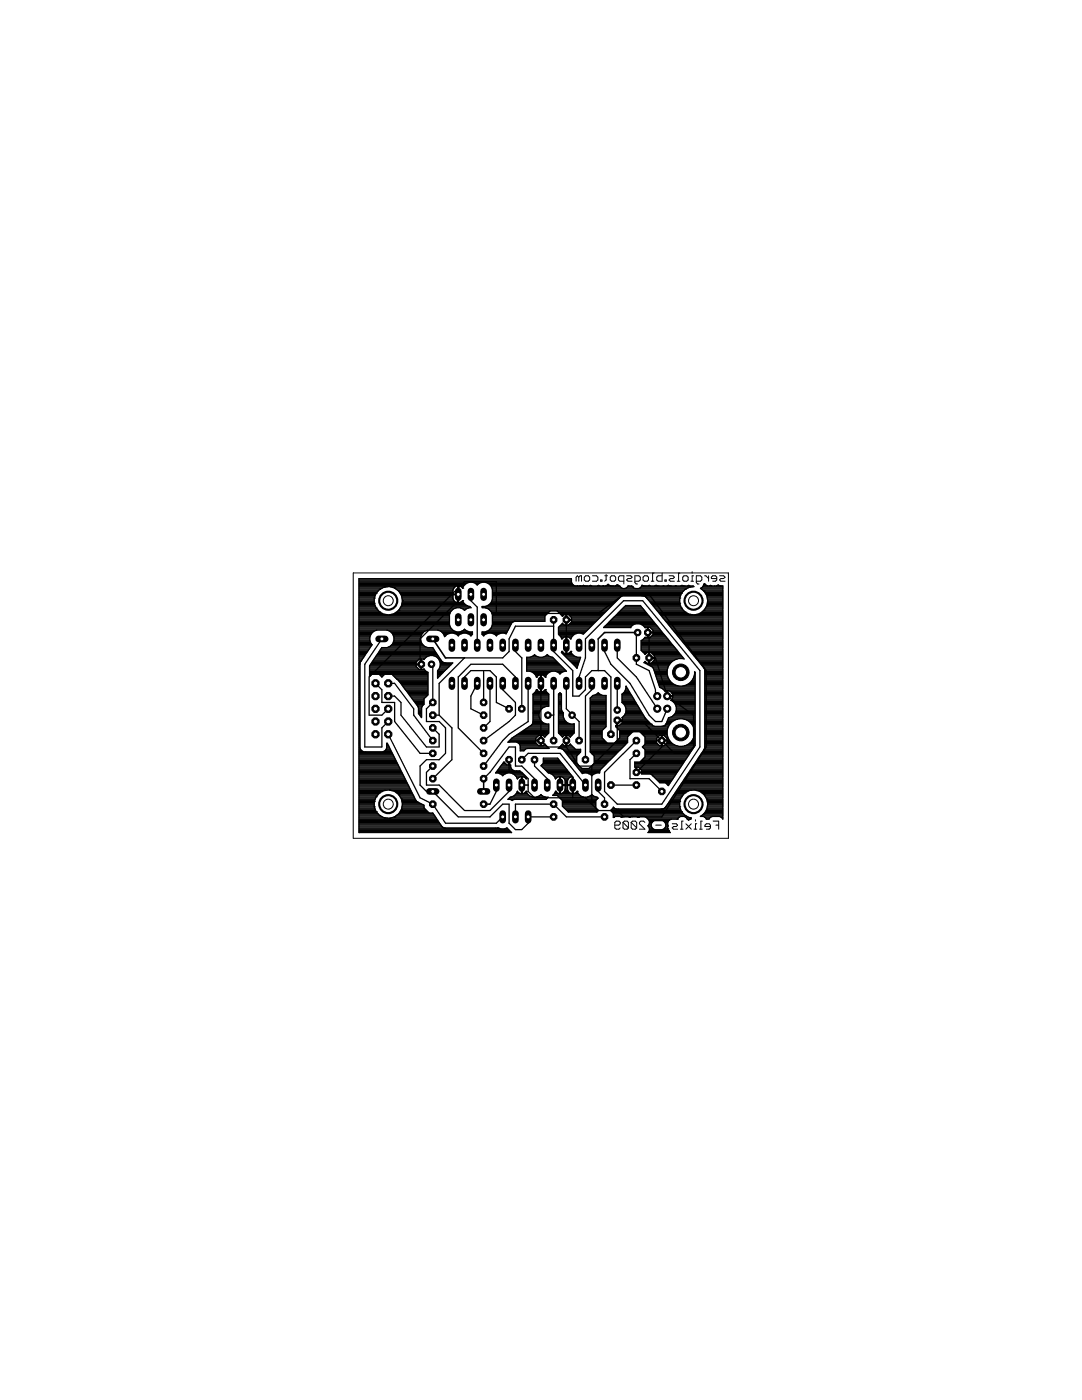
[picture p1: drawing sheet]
<svg xmlns="http://www.w3.org/2000/svg" width="216mm" height="279mm" viewBox="0 0 216 279" stroke-linecap="round" stroke-linejoin="round" font-family="sans-serif">
<g fill="none" stroke="#000" stroke-width=".42">
<circle cx="77.5" cy="119.9" r="1.8"/>
<circle cx="138.4" cy="119.9" r="1.8"/>
<circle cx="77.5" cy="160.5" r="1.8"/>
<circle cx="138.4" cy="160.5" r="1.8"/>
</g>
<g fill="#000" stroke="#000" stroke-width=".2">
<path d="M115 115.2v.8zM115.2 114.9l-.2 .3zM115.5 115.2v.8zM115.2 114.9l.3 .3zM115.8 114.9l-.3 .3zM116 114.9v1.1zM115.8 114.9h.2zM116.6 115.2v.5zM116.6 115.2l.3-.3zM116.6 115.7l.3 .3zM116.9 114.9h.5zM116.9 116h.5z"/>
<path d="M117.4 114.9l.3 .3zM117.7 115.2v.5zM117.4 116l.3-.3zM118.2 114.9h.8zM119 114.9l.3 .3zM118.2 116h.8zM119.3 115.2v.5zM119.3 115.7l-.3 .3zM119.8 115.7v.3zM119.8 116h.3zM120.1 115.7v.3zM119.8 115.7h.3z"/>
<path d="M120.9 114.6v1.1zM120.7 116l.2-.3zM120.7 114.9h.5zM121.8 115.2v.5zM122 114.9l-.2 .3zM121.8 115.7l.2 .3zM122 114.9h.6zM122 116h.6zM122.6 114.9l.3 .3zM122.9 115.2v.5zM122.6 116l.3-.3zM123.4 115.2v.5z"/>
<path d="M123.4 115.7l.3 .3zM123.7 114.9l-.3 .3zM123.7 116h.8zM124.5 114.9v1.6zM123.7 114.9h.8zM125 115.7l.3-.2zM125 115.7l.3 .3zM125.3 115.5h.6zM125.9 115.5l.2-.3zM125 114.9h.9zM125.3 116h.8zM125.9 114.9l.2 .3z"/>
<path d="M126.7 114.9v1.4zM126.7 114.9h.8zM126.7 116.3l.2 .2zM126.9 116.5h.3zM127.5 114.9l.3 .3zM126.7 116h.8zM127.8 115.2v.5zM127.5 116l.3-.3zM128.3 115.2v.5zM128.3 115.2l.3-.3zM128.3 115.7l.3 .3zM128.6 114.9h.5z"/>
<path d="M128.6 116h.5zM129.1 114.9l.3 .3zM129.4 115.2v.5zM129.1 116l.3-.3zM130.2 114.4v1.6zM130.2 114.4h.3zM129.9 116h.6zM131 115.2v.5zM131 115.2l.3-.3zM131 115.7l.3 .3zM131.3 114.9h.8zM132.1 114.4v1.6z"/>
<path d="M131.3 116h.8zM132.7 115.7v.3zM132.7 116h.2zM132.9 115.7v.3zM132.7 115.7h.2zM133.8 115.5l-.3 .2zM133.5 115.7l.3 .3zM133.8 115.5h.5zM134.3 115.5l.3-.3zM133.5 114.9h.8zM133.8 116h.8zM134.3 114.9l.3 .3z"/>
<path d="M135.4 114.4v1.6zM135.4 114.4h.3zM135.1 116h.6zM136.2 115.2v.5zM136.5 114.9l-.3 .3zM136.2 115.7l.3 .3zM136.5 114.9h.5zM136.5 116h.5zM137 114.9l.3 .3zM137.3 115.2v.5zM137 116l.3-.3zM138.1 114.9v1.1z"/>
<path d="M138.1 114.1v.3zM138.1 114.9h.3zM137.9 116h.5zM138.9 114.9v1.4zM138.9 114.9h.9zM138.9 116.3l.3 .2zM139.2 116.5h.3zM139.8 114.9l.2 .3zM138.9 116h.9zM140 115.2v.5zM139.8 116l.2-.3zM140.6 114.9h.2z"/>
<path d="M141.4 114.9v1.1zM140.8 114.9l.6 .6zM141.9 115.2v.3zM141.9 115.5h1.1zM142.2 116h.6zM142.2 114.9l-.3 .3zM142.8 116l.2-.3zM142.2 114.9h.6zM143 115.2v.5zM142.8 114.9l.2 .3zM143.6 115.7l.2-.2zM143.6 115.7l.2 .3z"/>
<path d="M143.8 115.5h.6zM144.4 115.5l.3-.3zM143.6 114.9h.8zM143.8 116h.9zM144.4 114.9l.3 .3zM122.7 164.1v1.1zM122.7 164.1l.3-.2zM122.7 165.2l.3 .3zM123 163.9h.5zM123 165.5h.5zM123.5 163.9l.3 .2zM122.7 164.7h.8z"/>
<path d="M123.5 165.5l.3-.3zM123.8 164.1v.3zM123.8 164.4l-.3 .3zM124.3 164.1v1.1zM124.3 165.2l.3 .3zM124.3 164.1l.3-.2zM124.6 165.5h.5zM124.6 163.9h.5zM125.1 165.5l.3-.3zM125.4 164.1v1.1zM125.1 163.9l.3 .2zM124.3 164.1l1.1 1.1z"/>
<path d="M125.9 164.1v1.1zM125.9 165.2l.3 .3zM125.9 164.1l.3-.2zM126.2 165.5h.6zM126.2 163.9h.6zM126.8 165.5l.2-.3zM127 164.1v1.1zM126.8 163.9l.2 .2zM125.9 164.1l1.1 1.1zM127.6 165.5h1.1zM127.6 164.1v.3zM127.6 164.1l.3-.2z"/>
<path d="M127.9 163.9h.5zM128.4 163.9l.3 .2zM127.6 164.4l1.1 1.1zM130.9 164.7h1.1zM134.1 165.2l.3-.2zM134.1 165.2l.3 .3zM134.4 165h.5zM134.9 165l.3-.3zM134.1 164.4h.8zM134.4 165.5h.8zM134.9 164.4l.3 .3zM136 163.9v1.6z"/>
<path d="M136 163.9h.3zM135.8 165.5h.5zM137.9 164.4l-1 1.1zM136.9 164.4l1 1.1zM138.8 164.4v1.1zM138.8 163.6v.3zM138.8 164.4h.2zM138.5 165.5h.5zM139.8 163.9v1.6zM139.8 163.9h.3zM139.6 165.5h.5zM140.7 164.7v.3z"/>
<path d="M140.7 165h1.1zM140.9 165.5h.6zM140.9 164.4l-.2 .3zM141.5 165.5l.3-.3zM140.9 164.4h.6zM141.8 164.7v.5zM141.5 164.4l.3 .3zM143.4 163.9v1.6zM142.3 163.9h1.1zM142.9 164.7h.5z"/>
</g>
<g fill="#000" stroke="#000" stroke-width=".25">
<path d="M71.6 115.5h42.4zM71.6 120h3.1zM71.6 119.8h3.1zM71.6 119.5h3.1zM71.6 119.3h3.1zM71.6 119.1h3.2zM71.6 118.9h3.3zM71.6 118.7h3.4zM71.6 118.4h3.4zM71.6 118.2h3.6zM71.6 118h3.8zM71.6 117.8h4z"/>
<path d="M71.6 117.5h4.3zM71.6 117.3h4.7zM71.6 117.1h5.7zM71.6 116.9h21zM71.6 116.6h21.2zM71.6 116.4h21.4zM71.6 116.2h22zM71.6 116h42.4zM71.6 115.8h42.4zM74.7 119.4v1zM75.1 118.4l-.4 1zM75.8 117.6l-.7 .8z"/>
<path d="M75.8 117.6l.9-.4zM76.7 117.2l1-.1zM77.9 117.1h12.9zM78.7 117.3h11.9zM77.7 117.1l1 .2zM79 117.5h11.5zM79.3 117.8h11.1zM78.7 117.3l.9 .7zM79.6 118h10.8zM79.7 118.2h10.7zM79.8 118.4h10.6zM80 118.7h11.4z"/>
<path d="M79.6 118l.5 .9zM80.1 118.9h10.3zM80.2 119.1h10.2zM80.2 119.3h10.2zM80.2 119.5h10.2zM80.3 120h10.4zM80.3 119.8h10.2zM80.1 118.9l.2 1zM90.4 117.8v.7zM90.4 118.5h1zM90.4 118.7v.8zM90.4 119.5l.2 .4z"/>
<path d="M90.6 117.4l-.2 .4zM90.6 119.9l.2 .3zM90.8 117.1l-.2 .3zM90.8 117.1l.4-.2zM91.4 116.9v1.6zM91.2 116.9h.2zM91.4 118.5v.2zM90.4 118.7h1zM91.4 118.7h.1zM91.4 120h.1zM91.4 119.8h.1zM91.4 119.5h.1z"/>
<path d="M91.4 119.3h.1zM91.4 119.1h.1zM91.4 118.9h.1zM91.4 118.4h.1zM91.4 118.2h.1zM91.4 118h.1zM91.4 117.8h.1zM91.4 117.5h.1zM91.4 117.3h.1zM91.4 117.1h.1zM91.4 119.9l-7.6 7.6zM91.4 118.6v1.3z"/>
<path d="M92.7 116.1l-1.3 1.2zM91.4 117.3v1.3zM91.5 116.9v1.6zM91.4 118.5h.1zM91.5 118.7v1.6zM91.5 116.9h.1zM91.6 116.9l.4 .2zM92.1 117.1h.3zM92.2 120h.2zM92 117.1l.3 .3zM92.3 119.9l.2 .4zM92.5 117l-.2 .4z"/>
<path d="M92.7 116.1h6.3zM92.5 117l.5-.5zM93 116.5l.6-.3zM94 118.6v1.3zM93.6 116.2h.7zM94.3 116.2h1.8zM94.9 116.4h.7zM94.3 116.2l.7 .3zM95.1 116.6h.2zM95 116.5l.2 .3zM95.2 116.8l.3-.3zM95.5 116.5l.7-.3z"/>
<path d="M96.2 116.2h.7zM96.9 116.2h17.1zM97.4 116.4h16.7zM96.9 116.2l.6 .3zM97.7 116.6h16.6zM97.9 116.9h16.8zM97.5 116.5l.5 .5zM98 117.1h25.8zM98.1 120h24.9zM98.1 117.3h25.9zM98.2 119.8h25zM98.2 117.5h38.6z"/>
<path d="M98.3 117.6v2zM98 117l.3 .6zM98.3 119.5h25.1zM98.3 119.3h25.3zM98.3 119.1h25.5zM98.3 118.9h37.5zM98.3 118.7h37.6zM98.3 118.4h37.7zM98.3 118.2h37.8zM98.3 118h38.1zM98.3 117.8h38.2zM99 116.1v6.3z"/>
<path d="M114 115.5v.7zM114 116.2l.2 .3zM114.2 116.5l.2 .3zM114.4 116.8l.4 .1zM114.8 116.9h.3zM115.2 116.9h.1zM115.3 116.9h.4zM115.8 116.9h.4zM116.2 116.9l.2-.1zM116.3 116.9h.3zM116.5 116.8l.2 .1zM116.7 116.9h.3z"/>
<path d="M117 116.9h.2zM117.2 116.9h.4zM117.6 116.9l.2-.1zM117.7 116.9h.3zM117.8 116.8l.2 .1zM118 116.9h1.2zM119.2 116.9l.2-.1zM119.3 116.9h.3zM119.4 116.8l.3 .1zM119.7 116.9h.6zM120.5 116.9h.4zM120.9 116.9l.3-.1z"/>
<path d="M120.9 116.9h.9zM121.2 116.8l.1-.2zM121.3 116.6h.1zM121.3 116.6l.2 .2zM121.5 116.8h.2zM121.7 116.8l.2 .1zM121.9 116.9h.3zM122.2 116.9h.2zM122.4 116.9h.4zM122.8 116.9l.3-.1zM122.8 116.9h.6zM123.1 116.8h.2z"/>
<path d="M123.3 116.8l.2 .1zM123.5 116.9h.2zM123.6 119.3l-7.2 7.3zM123.7 116.9v.2zM123.7 117.1l.3 .2zM123.9 119.1l-.3 .2zM124 117.3l.3 .2zM123.9 119.1l.3-.2zM124.3 117.5h.4zM124.4 118.6h5.1zM124.4 119.9l-7.6 7.6zM124.7 117.5l.3-.2z"/>
<path d="M125 117.3h1.4zM125.3 117.1l-.3 .2zM125.2 117.1h1zM125.3 116.9v.2zM125.3 116.9h.2zM125.5 116.9h.5zM126 116.9l.2 .2zM126.2 117.1l.2 .2zM126.4 117.3l.4 .2zM126.8 117.5h.3zM127.1 117.5h.3zM127.4 117.5l.3-.2z"/>
<path d="M127.7 117.3h9.6zM128 117.1l-.3 .2zM128 117.1h10.2zM128.1 116.8l-.1 .3zM128.1 116.9h.2zM124.2 118.9h3.9zM128.1 116.8h.1zM128.2 116.8l.2 .1zM124.4 119.9h3.8zM128.1 118.9h.2zM128.4 116.9h.4zM128.3 118.9h.1z"/>
<path d="M128.5 118.9l.2 .1zM128.8 116.9h.1zM128.7 119l.1 .1zM128.8 119.1h6.9zM128.9 119.1v.1zM128.9 116.9h.4zM128.9 119.2l.2 .1zM129.1 119.3h6.5zM129.2 119.5h6.4zM129.3 116.9l.2-.1zM129.4 119.8h6.2zM129.4 116.9h.3z"/>
<path d="M129.5 118.6l11.4 15.2zM129.5 116.8l.3 .1zM129.6 120h6zM129.8 116.9h.9zM130.7 116.9l.2-.1zM130.7 116.9h.3zM130.9 116.8l.2 .1zM131.1 116.9h.4zM131.5 116.9h.8zM132.5 116.9h.6zM133.1 116.9l.2-.1zM133.2 116.9h.3z"/>
<path d="M133.4 116.8l.2 .1zM133.6 116.9h.3zM133.9 116.9h.8zM134.7 116.9h.2zM134.9 116.9h.9zM135.6 119.4v1zM135.8 116.9l.3-.1zM135.9 116.9h.3zM136 118.4l-.4 1zM136.1 116.8l.2 .1zM136.3 116.9h.4zM136.7 116.9h.5z"/>
<path d="M136.7 117.6l-.7 .8zM137.2 116.9l.2-.1zM137.3 116.9h.3zM137.4 116.8l.3 .1zM136.7 117.6l.9-.4zM137.7 116.9h.6zM138.3 116.9l.1 .2zM137.6 117.2l.9-.1zM139.8 117.4l.2-.1zM139.9 117.5h4.3zM140.3 117.1l-.3 .2zM140 117.3h4.2z"/>
<path d="M140.2 117.8h4zM140.2 117.1h4zM140.4 116.7l-.1 .4zM140.3 116.9h.8zM140.4 116.6l.1-.1zM140.4 116.6h.4zM139.8 117.4l.7 .6zM140.5 118h3.7zM140.6 116.5l.3 .3zM140.6 118.2h3.6zM140.8 118.4h3.4zM140.9 116.8l.3 .1z"/>
<path d="M140.9 118.7h3.3zM140.5 118l.5 .9zM141 118.9h3.2zM141.1 119.1h3.1zM141.1 119.3h3.1zM141.2 119.5h3zM141.2 116.9h.4zM141.2 120h3zM141.2 119.8h3zM141 118.9l.2 1zM141.6 116.9l.2-.1zM141.6 116.9h.4z"/>
<path d="M141.8 116.8l.2 .1zM142 116.9h.6zM142.6 116.9h.3zM142.9 116.9l.4-.1zM143 116.9h.6zM143.3 116.8h.2zM143.5 116.8l.2 .1zM143.7 116.9h.3zM144 116.9h.2zM144.2 116.9v46.6zM71.6 140h.2zM71.6 139.7h.2z"/>
<path d="M71.6 139.5h.2zM71.6 139.3h.2zM71.6 139.1h.2zM71.6 138.9h.2zM71.6 138.6h.2zM71.6 138.4h.2zM71.6 138.2h.2zM71.6 138h.2zM71.6 137.8h.2zM71.6 137.5h.2zM71.6 137.3h.2zM71.6 137.1h.2z"/>
<path d="M71.6 136.9h.2zM71.6 136.6h.2zM71.6 136.4h.2zM71.6 136.2h.2zM71.6 136h.2zM71.6 135.8h.2zM71.6 135.5h.2zM71.6 135.3h.2zM71.6 135.1h.2zM71.6 134.9h.2zM71.6 134.6h.2zM71.6 134.4h.2z"/>
<path d="M71.6 134.2h.2zM71.6 134h.2zM71.6 133.8h.2zM71.6 133.5h.2zM71.6 133.3h.2zM71.6 133.1h.2zM71.6 132.9h.2zM71.6 132.7h.2zM71.6 132.4h.2zM71.6 132.2h.3zM71.6 132h.4zM71.6 131.8h.6z"/>
<path d="M71.6 131.5h.7zM71.6 131.3h.9zM71.6 131.1h1zM71.6 130.9h1.2zM71.6 130.6h1.3zM71.6 130.4h1.5zM71.6 130.2h1.6zM71.6 130h1.8zM71.6 129.8h1.9zM71.6 129.5h2.1zM71.6 129.3h2.2zM71.6 129.1h2.4z"/>
<path d="M71.6 128.9h2.5zM71.6 128.7h2.6zM71.6 128.4h2.4zM71.6 128.2h2.3zM71.6 128h2.3zM71.6 127.8h2.2zM71.6 127.5h2.2zM71.6 127.3h2.2zM71.6 127.1h2.2zM71.6 126.9h2.3zM71.6 126.6h2.4zM71.6 126.4h2.5z"/>
<path d="M71.6 126.2h2.8zM71.6 126h3zM71.6 125.8h3.5zM71.6 125.5h18.5zM71.6 125.3h18.3zM71.6 125.1h18.3zM71.6 124.9h18.1zM71.6 124.7h18.1zM71.6 124.4h18.1zM71.6 124.2h18.1zM71.6 124h18.1zM71.6 123.8h18.1z"/>
<path d="M71.6 123.5h18.1zM71.6 123.3h18.1zM71.6 123.1h18.1zM71.6 122.9h18.1zM71.6 122.7h5.6zM71.6 122.4h4.7zM71.6 122.2h4.3zM71.6 122h4zM71.6 121.8h3.8zM71.6 121.5h3.6zM71.6 121.3h3.4zM71.6 121.1h3.4z"/>
<path d="M71.6 120.9h3.3zM71.6 120.6h3.2zM71.6 120.4h3.1zM71.6 120.2h3.1zM71.8 132.6v.1zM71.8 132.4v.1zM71.8 132.7v16.6zM71.9 132.2v.1zM76.2 127.5l-3.4 5.1zM73.7 135.1l17.7-17.8zM73.7 132.9v2.1zM76.2 129.2l-2.5 3.7z"/>
<path d="M73.7 134.9h.2zM73.7 134.6h.4zM73.7 134.4h11.7zM73.7 134.2h11.7zM73.7 134h11.3zM73.7 133.8h11.1zM73.7 133.5h9.8zM73.7 133.3h9.6zM73.7 133.1h9.4zM73.7 132.9h9.3zM73.8 127.1v.7zM73.8 127.8l.3 .7z"/>
<path d="M73.9 132.7h10.1zM74.1 126.5l-.3 .6zM74.1 128.5l.2 .2zM74.1 132.4h8.9zM73.7 135l.5-.4zM74.2 132.2h8.8zM74.3 128.7l-2.3 3.3zM74.4 132h8.8zM74.5 131.8h8.9zM74.5 126l-.4 .5zM74.7 131.5h8.9zM74.7 120.4l.4 1z"/>
<path d="M74.8 131.3h10.1zM75 131.1h10.1zM75.1 121.4l.7 .8zM75.1 130.9h10.5zM74.5 126l.7-.2zM75.2 130.6h12.1zM75.4 130.4h11.7zM75.5 130.2h11.5zM74.2 134.6h1.5zM75.7 130h11.1zM75.7 134.6h1zM75.8 122.2l.9 .4z"/>
<path d="M75.8 129.8h10.9zM76 134.9h.4zM76 129.5h10.5zM76.1 129.3h10.3zM76.2 129.2h1zM75.7 134.6l.5 .5zM74.9 136.4l1.3 1.2zM76.7 122.6l1 .1zM76.7 134.6l-.5 .5zM77.2 129.2l.7-.2zM75.2 125.8h2zM77.2 125.8h8.1z"/>
<path d="M77.6 129.1h7.4zM77.7 122.7l1-.3zM77.8 126h7zM78.3 128.5l-.4 .5zM77.2 125.8l.7 .2zM77.9 122.7h11.8zM78 128.9h6.6zM78 126.2h6.5zM78.2 128.7h6.2zM76.7 134.6h1.5zM78.3 134.6h7.1zM78.3 126.4h6z"/>
<path d="M78.6 127.8l-.3 .7zM77.9 126l.4 .5zM78.4 128.4h5.8zM78.4 126.6h5.7zM78.5 128.2h5.6zM78.5 126.9h5.6zM78.5 134.9h6.9zM78.5 128h5.5zM78.6 127.1h5.4zM78.6 127.1v.7zM78.3 126.5l.3 .6zM78.6 127.8h5.3z"/>
<path d="M78.6 127.5h5.3zM78.6 127.3h5.3zM78.7 122.4h11.1zM78.7 135.1h6.7zM78.7 122.4l.9-.6zM77.5 138.9h1.2zM77.5 136.4h1.2zM79 135.3h6.4zM79 122.2h10.9zM78.2 134.6l.9 .9zM79.2 135.5h6.2zM79.2 135.5l.1 .1z"/>
<path d="M79.3 122h10.7zM79.4 135.7h.1zM79.5 135.8h5.9zM79.5 135.7v.1zM80.1 120.9l-.5 .9zM79.6 121.8h10.6zM79.6 136h5.8zM79.7 121.5h10.7zM79.8 136.2h5.6zM79.9 121.3h11.1zM80 136.4h5.4zM80 121.1h13.8z"/>
<path d="M80.3 119.9l-.2 1zM80.1 120.9h13.2zM80.1 136.6h5.3zM80.2 120.6h12.7zM80.2 120.4h12.4zM80.2 120.2h10.8zM80.3 136.9h5.1zM80.5 137.1h4.9zM80.6 137.3h4.8zM80.8 137.5h4.6zM81 137.8h4.4zM81.1 138h4.3z"/>
<path d="M81.3 138.2h4.1zM81.5 138.4h3.9zM81.6 138.6h3.8zM81.8 138.9h3.4zM82 139.1h3zM82.1 139.3h2.7zM82.3 139.5h2.3zM82.5 139.7h2.1zM82.6 140h2zM83 132.1v.4zM83 132.5h1zM83 132.7v.3z"/>
<path d="M83 133l.6 .6zM83.6 131.5l-.6 .6zM83.6 133.6h.4zM83.8 127.5v5.1zM83.8 132.6h.3zM83.9 127.1v.7zM83.9 127.8l.3 .7zM84 131.5v1zM83.6 131.5h.4zM84 132.5v.2zM83 132.7h1zM84 132.7v.9z"/>
<path d="M84 132.7h.1zM84 133.5h.1zM84 133.3h.1zM84 133.1h.1zM84 132.9h.1zM84 132.4h.1zM84 132.2h.1zM84 132h.1zM84 131.8h.1zM84 131.5h.1zM84.1 131.5v1zM84 132.5h.1z"/>
<path d="M84.1 132.7v.9zM84.1 133.6h.4zM84.2 126.5l-.3 .6zM84.2 128.5l.5 .5zM84.1 131.5h.4zM84.5 133.6l.1-.1zM84.5 131.5h.2zM84.5 131.5l.1 .1zM84.6 133.6l.5 .4zM84.6 139.5v1.1zM84.7 126l-.5 .5zM84.7 129l.6 .2z"/>
<path d="M84.6 131.6l.5-.5zM85.1 134l.3 .2zM84.7 126l.6-.2zM85.3 129.2h1zM85.4 134.2v4.5zM85.4 138.7l-.8 .8zM85.1 131.1l.6-.3zM86.3 129.2l1.7 2.6zM86.1 132.6h.3zM85.7 130.8h.7zM86.6 130.9h.8zM86.4 130.8l.7 .3z"/>
<path d="M87.1 131.1h.5zM87.3 133.8v1.5zM87.6 133.6l-.3 .2zM87.3 135.1h.2zM87.3 134.9h.5zM87.3 134.6h.7zM87.3 134.4h.9zM87.3 134.2h1.1zM87.3 134h1.4zM87.3 131.3h.4zM85.3 125.8h2.1zM87.4 133.8h1.5z"/>
<path d="M87.4 125.8h3zM87.5 131.5h.4zM87.8 132.9l-.2 .7zM87.1 131.1l.5 .5zM87.6 133.5h1.5zM92.7 131.3l-5.1 5.1zM87.7 131.8h.3zM87.7 133.3h1.6zM87.8 132h.4zM87.8 133.1h1.8zM87.8 132.2v.7zM87.6 131.6l.2 .6z"/>
<path d="M87.8 132.9h2zM87.8 132.7h2.2zM87.8 132.4h2.4zM87.8 132.2h.7zM87.9 126h2.9zM87.4 125.8l.6 .2zM88.1 131.9l.1 .1zM88.2 132l.1 .1zM88.2 126.2h6.1zM88.4 126.4h1.2zM88 126l.5 .5zM88.5 132.2h.1z"/>
<path d="M88.6 126.6h.5zM88.6 126.9h.3zM88.7 132.3h.1zM88.5 126.5l.2 .6zM88.8 132.3h.1zM89 132.3h1.3zM89.2 126.6l-.5 .5zM89.7 122.7v2zM89.7 124.7l.2 .6zM89.2 126.6l.6-.2zM89.9 122l-.2 .7zM89.9 125.3l.5 .5z"/>
<path d="M90.3 132.3l-3 3zM90.4 121.5l-.5 .5zM90.4 125.8l.7 .3zM89.8 126.4h.7zM90.7 126.4h1.5zM90.8 120.2l.4 .1zM90.4 121.5l.7-.2zM91.1 126.1h.7zM90.5 126.4l.6 .2zM91.2 126.6h.5zM91.2 120.3h.2zM91.4 118.7v1.6z"/>
<path d="M91.4 120.2h.1zM91.1 126.6l.3 .3zM94 132.6l-2.6 2.5zM91.5 120.3h.1zM91.6 120.3l.4-.1zM91.7 126.6l-.3 .3zM91.1 121.3h.7zM91.8 126.1l.6-.3zM91.9 121.3h1.6zM91.9 120.2h.6zM92 120.2l.3-.3zM92.1 126h1.2z"/>
<path d="M91.7 126.6l.7-.2zM91.8 121.3l.6 .2zM92.4 125.8l.3-.2zM92.4 121.5h.6zM92.5 120.3l.5 .5zM92.5 125.8h.4zM92.6 121.8h.2zM92.4 121.5l.3 .3zM92.7 125.6l.3 .2zM92.7 135.1v1.3zM92.7 131.3h7.6zM93 120.8l.6 .2z"/>
<path d="M92.7 121.8l.3-.3zM93 125.8l.6 .3zM92.4 126.4h.6zM93.2 126.4h1.1zM93.6 121h.1zM93 121.5l.6-.2zM93.6 126.1h.7zM93 126.4l.7 .2zM93.7 126.6h.5zM93.7 121l.3 .3zM93.7 126.6l.3 .3zM94 133.8l-1.3 1.3z"/>
<path d="M95.2 136.4l-1.2 2.5zM94 132.6h6.3zM93.6 121.3h.4zM94 126.9l.3-.3zM94.3 126.1v.5zM94 119.9l1.2 1.3zM95.2 121.2v7.6zM96.2 126.1v.5zM96.2 126.1h.7zM96.2 121v.3zM96.2 121h.7zM96.2 126.4h1.1z"/>
<path d="M96.2 126.2h5zM96.2 121.1h25.7zM96.3 126.6h.5zM96.2 126.6l.3 .3zM94 133.8h2.5zM96.5 133.8h1.3zM96.5 126.9l.3-.3zM96.9 126.1l.6-.3zM96.2 121.3h.7zM96.9 121l.6-.2zM97 121.3h24.6zM97.1 126h4.2z"/>
<path d="M97.2 120.9h24.9zM96.8 126.6l.6-.2zM97.5 125.8l.5-.5zM96.9 121.3l.6 .2zM97.5 120.8l.5-.5zM97.5 121.5h23.9zM97.6 125.8h3.8zM97.6 120.6h24.7zM97.7 121.8h23.5zM97.8 133.8l1.2 1.3zM97.8 125.5h3.7zM97.8 120.4h24.7z"/>
<path d="M97.9 122h11.8zM98.3 124.7l-.3 .6zM97.5 121.5l.5 .5zM98.3 119.6l-.3 .7zM98 125.3h3.6zM98 120.2h24.7zM98.1 122.2h11.4zM98.1 125.1h3.6zM97.4 126.4h.7zM98.1 122.4h11.2zM98.2 124.9h3.6zM98.3 122.7v2z"/>
<path d="M98 122l.3 .7zM98.3 124.7h3.6zM98.3 124.4h3.7zM98.3 124.2h3.9zM98.3 124h4.4zM98.3 123.8h10.4zM98.3 123.5h10.4zM98.3 123.3h10.4zM98.3 123.1h10.4zM98.3 122.9h10.5zM98.3 122.7h10.7zM98.3 126.4h1.5z"/>
<path d="M98.1 126.4l.7 .2zM98.8 126.6h.5zM99 122.4h14zM98.8 126.6l.2 .3zM99 135.1v5.1zM99 126.9l.3-.3zM99.3 126.6l.7-.2zM100.3 132.6l2.5 2.5zM100.3 136.4v1.2zM100.3 131.3l1.3-1.3zM100 126.4h.7zM100.8 126.4h.2z"/>
<path d="M100.7 126.4l.3 .1zM101.6 127.5v2.5zM102.8 125l-1.2 2.5zM102 124.6l-1 1.9zM102 124.4v.2zM102.2 124.2l-.1 .2zM102.3 124.1l-.1 .1zM102.4 124.1h.1zM102.5 124.1l.2-.1zM102.8 124h5.9zM102.8 135.1v1.3zM102.8 128.8v1.2z"/>
<path d="M102.8 125h7.7zM102.7 124h.2zM102.8 130l1.3 1.3zM105.1 131.5v2.5zM105.1 131.2v.3zM105.1 131.2h.6zM105.1 133.8h7.7zM105.1 133.5h7.5zM105.1 133.3h7.3zM105.1 133.1h7.1zM105.1 132.9h6.8zM105.1 132.7h6.6z"/>
<path d="M105.1 132.4h6.4zM105.1 132.2h6.2zM105.1 132h5.9zM105.1 131.8h5.7zM105.1 131.5h5.5zM105.1 131.3h5.3zM105.7 131.2l.7-.3zM105.1 134h.6zM105.7 134h4.4zM106 131.1h1.4zM106.3 134.2h3.3zM106.4 140h3.1z"/>
<path d="M106.4 139.7h3.1zM106.4 139.5h3.1zM106.4 139.3h3.1zM106.4 139.1h3.1zM106.4 138.9h3.1zM106.4 138.6h3.1zM106.4 130.9l.3-.3zM105.7 134l.7 .2zM106.4 138.5l.5-.5zM106.4 130.9h.5zM106.5 138.4h2.9zM106.6 134.4h2.7z"/>
<path d="M106.7 130.6l.2 .3zM106.7 138.2h2.5zM106.8 134.6h2.3zM106.4 134.2l.5 .5zM107 137.6l-.1 .4zM106.9 138h.6zM106.9 130.9l.7 .3zM106.9 134.9h.4zM107 137.8h.2zM106.9 134.7l.1 .4zM107 137.6l.3 .3zM107.3 134.8l-.3 .3z"/>
<path d="M107.3 137.9l.4 .2zM107.6 131.2h.7zM107.3 134.8l.4-.1zM107.7 138.1h.1zM107.8 134.7v1.6zM107.7 134.7h.1zM107.8 136.5v1.6zM107.8 136.5h.2zM107.8 138h.2zM107.8 137.8h.2zM107.8 137.5h.2zM107.8 137.3h.2z"/>
<path d="M107.8 137.1h.2zM107.8 136.9h.2zM107.8 136.6h.2zM107.8 136.2h.2zM107.8 136h.2zM107.8 135.8h.2zM107.8 135.5h.2zM107.8 135.3h.2zM107.8 135.1h.2zM107.8 134.9h.2zM108 134.7v1.6zM107.8 136.3h.2z"/>
<path d="M108 136.5v1.6zM108 138.1h.1zM108 134.7h.1zM108.1 138.1l.4-.2zM108.3 131.2l.6-.3zM108.4 138h.6zM108.5 131.1h1.4zM108.1 134.7l.4 .1zM108.5 137.9l.3-.3zM108.5 134.9h.4zM108.7 137.8h.2zM108.7 123v1z"/>
<path d="M102.9 124h5.8zM108.5 134.8l.3 .3zM108.8 137.6l.2 .4zM108.9 130.9l.3-.3zM109 130.9h.4zM109 134.7l-.2 .4zM109 138l.5 .5zM109.2 130.6l.3 .3zM109.5 130.9l.6 .3zM109.5 134.2l-.5 .5zM109.5 138.5v2.5zM108.7 123l1-1.1z"/>
<path d="M110.1 131.2h.2zM109.5 134.2l.6-.2zM110.3 131.2l2.7 2.8zM110.5 137.6v5.1zM110.5 136.4v1.2zM110.5 123.7v1.3zM110.5 125v3.8zM110.5 130l3.8 3.8zM110.5 128.8v1.2zM110.1 134h.7zM110.8 134h1.8zM109.7 121.9h1.5z"/>
<path d="M111.3 122h9.7zM111.4 134.2h.7zM111.4 125.2v1.4zM111.4 125.2l.8-.8zM111.4 140h.6zM111.4 139.7h.6zM111.4 139.5h.6zM111.4 139.3h.6zM111.4 139.1h.6zM111.4 138.9h.6zM111.4 138.6h.6zM111.4 126.4h3.6z"/>
<path d="M111.4 126.2h5.3zM111.4 126h5.6zM111.4 125.8h5.8zM111.4 125.5h6zM111.4 125.3h6.2zM111.5 138.5l.2-.3zM110.8 134l.7 .2zM111.5 122.2h9.2zM111.5 126.6h3zM111.5 125.1h6.4zM111.6 138.4h.3zM111.7 134.4h.1z"/>
<path d="M111.7 122.4h8.8zM111.7 126.9h2.6zM111.7 138.2l.3 .3zM111.5 134.2l.2 .3zM111.8 124.9h6.3zM111.9 122.7h.7zM111.9 127.1h.8zM111.5 126.6l.5 .5zM112 124.7h.5zM112 134.2l-.3 .3zM112 138.5v3.1zM112.1 130l-.1 .2z"/>
<path d="M112 130.2h.3zM112 127.3h.3zM112.1 130l.3 .3zM112 127.1l.1 .4zM112.1 122.9h.3zM112.2 124.4l.4 .3zM111.2 121.9l1 1.1zM112.2 130.4h.5zM112.4 130.3l.4 .2zM112.1 127.5l.3-.3zM112.4 130.6h1.9zM112.6 124.7h.3z"/>
<path d="M112.2 123l.4-.3zM112 134.2l.7-.2zM112.7 130.9h1.8zM112.8 130.5h.1zM112.4 127.2l.4-.1zM112.9 131.1h2.1zM112.9 128.8v1.7zM112.9 128.8h.2zM112.9 127.1v1.6zM112.8 127.1h.1zM112.9 123.8v.9zM112.9 123.8h.2z"/>
<path d="M112.9 122.7v.9zM112.6 122.7h.3zM112.9 130.4h.2zM112.9 130.2h.2zM112.9 130h.2zM112.9 129.8h.2zM112.9 129.5h.2zM112.9 129.3h.2zM112.9 129.1h.2zM112.9 128.9h.2zM112.9 128.7h.2zM112.9 128.4h.2z"/>
<path d="M112.9 128.2h.2zM112.9 128h.2zM112.9 127.8h.2zM112.9 127.5h.2zM112.9 127.3h.2zM112.9 127.1h.2zM112.9 124.7h.2zM112.9 124.4h.2zM112.9 124.2h.2zM112.9 124h.2zM112.9 123.5h.2zM112.9 123.3h.2z"/>
<path d="M112.9 123.1h.2zM112.9 122.9h.2zM112.9 122.7h.2zM113 123.7v5.1zM113 122.4v1.3zM113 122.4h6.4zM112.7 134h.3zM113.1 128.8v1.7zM113.1 130.5h.1zM113.1 127.1v1.6zM113.1 123.8v.9zM113.1 124.7h.3z"/>
<path d="M113.1 123.6v.2zM113.1 123.6h.9zM113.1 122.7v.9zM112.9 123.6h.2zM113.1 123.8h6.1zM113.1 131.3h2.7zM113.2 130.5l.4-.2zM113.1 127.1h.1zM113.3 127.1h.8zM113.3 131.5h2.4zM113.3 130.4h.8zM113.4 124.7l.6-.6z"/>
<path d="M113.1 122.7h.3zM113.5 122.7h6.8zM113.5 124.7h4.8zM113.6 131.8h2.1zM113.6 130.3l.3-.3zM113.2 127.1l.4 .1zM113.7 122.9h6.4zM113.7 127.3h.3zM113.7 130.2h.3zM113.7 124.4h4.8zM113.8 132h1.8zM113.9 123.1h5.9z"/>
<path d="M113.9 130l.2 .4zM113.6 127.2l.3 .3zM114 124.2h4.7zM114 132.2h1.5zM114 123.8v.3zM113.1 123.8h.9zM114 123.3v.3zM113.4 122.7l.6 .6zM114 124h5zM114 123.5h5.4zM114 123.3h5.6zM114.1 130.4l.5 .5z"/>
<path d="M114.1 127.1l-.2 .4zM114.2 132.4h1.2zM114.3 138.9h1.2zM114.3 133.8v5.1zM114.4 132.7h1zM114.6 130.9l.6 .3zM114.6 126.6l-.5 .5zM114.7 132.9h.6zM114.9 133.1h.3zM112 130.2l3.1 3.1zM115.2 131.2h.6zM114.6 126.6l.6-.2z"/>
<path d="M115.5 138.9l1.3-1.3zM115.5 135.1v1.3zM115.8 131.2l-.7 2.1zM115.2 126.4h.7zM116.1 126.4h.4zM115.9 126.4l.5 .2zM116.8 138.9l1.3-1.3zM116.8 135.1l1.3-1.3zM116.8 135.1v2.5zM116.8 131.3l-1.3 3.8zM116.8 127.5v3.8zM117.8 139.3l.5-.5z"/>
<path d="M117.8 140h3.1zM117.8 139.7h3.1zM117.8 139.5h3.1zM117.8 139.3h3.1zM118 139.1h2.9zM118.1 136.4v1.2zM118.1 133.8h1.3zM118.2 138.9h2.7zM118.3 138.8h.1zM118.4 138.8l.7-.3zM118.8 138.6h1.1zM119.1 138.5l.3-.3z"/>
<path d="M119.2 138.4h.3zM119.4 122.4l5-3.8zM119.4 138.2l.2 .3zM119.4 133.8h1.2zM119.4 127.5v6.3zM119.6 138.5l.7 .3zM120.3 138.8h.6zM120.4 125.2l4.4-4.4zM120.6 125.1h5.3zM120.6 128.8v1.2zM120.6 133.8l1.3 1.3zM120.8 124.9h5.3z"/>
<path d="M120.9 138.8v6.2zM121 124.7h5.4zM121.2 124.4h9.5zM121.5 124.2h9zM121.7 124h8.6zM120.6 130l1.3 2.6zM121.9 135.1v11.4zM121.9 123.8h8.3zM122.1 123.5h7.9zM122.4 123.3h7.4zM122.6 123.1h7zM122.8 122.9h6.6z"/>
<path d="M123 122.7h6.3zM123.2 128.8v2.5zM123.3 122.4h5.8zM123.5 122.2h5.4zM123.7 122h5zM123.9 121.8h4.6zM124.1 140h2.6zM124.1 139.7h2.5zM124.1 139.5h2.4zM124.1 139.3h2.2zM124.1 139.1h2.1zM124.1 138.9h2z"/>
<path d="M124.1 138.6h1.8zM124.1 121.5h4.3zM124.2 138.5l.5-.5zM124.3 138.4h1.5zM124.4 121.3h3.8zM124.5 138.2h1.2zM124.6 121.1h3.4zM124.9 137.4l-.2 .6zM124.7 138h.8zM124.8 137.8h.6zM124.8 120.9h3zM124.8 120.8h3z"/>
<path d="M124.9 137.5h.4zM124.9 136.9v.5zM124.9 137.3h.2zM124.9 137.1h.1zM124.9 137l3.8 6.2zM121.9 132.6l3.8 3.8zM120.4 125.2h5.3zM126.2 124.7l-.5 .5zM126.2 124.7l.7-.2zM123.2 131.3l3.8 3.8zM127 126.2v5.1zM127 131.3v1.3z"/>
<path d="M127 132.6l2.5 1.2zM126.9 124.5h.7zM127.8 120.8l8.7 10.7zM127.9 127.8v2zM127.9 127.8l.3-.1zM127.9 129.8h7.2zM127.9 129.5h7zM127.9 129.3h6.8zM127.9 129.1h6.6zM127.9 128.9h6.4zM127.9 128.7h6.3zM127.9 128.4h6.1z"/>
<path d="M127.9 128.2h5.9zM127.9 128h5.7zM128 124.7h2.9zM128.1 127.8h5.3zM128.1 130h7.2zM128.7 127.2l-.5 .5zM127.6 124.5l.6 .2zM128.4 130.2h7zM128.4 124.9h2.7zM128.4 127.5h4.9zM128.5 132.2l.2-.2zM128.5 132.2h.4z"/>
<path d="M128.6 130.4h.3zM128.6 125.1h2.7zM128.6 127.3h4.5zM128.7 132l.4 .4zM127.9 129.8l.8 .8zM128.2 124.7l.5 .5zM128.7 127.2l.1 .1zM128.8 127.3h.4zM128.8 125.2l-.1 .1zM128.8 132.4h4.9zM129.1 132.4h.3zM129.1 130.3l-.4 .3z"/>
<path d="M129.2 126.3v1zM129.2 126.3h.1zM129.2 125.2v1zM128.8 125.2h.4zM129.2 127.1h.1zM129.2 126.9h.1zM129.2 126.6h.1zM129.2 126.4h.1zM129.2 126h.1zM129.2 125.8h.1zM129.2 125.5h.1zM129.2 125.3h.1z"/>
<path d="M129.3 132.7h4.3zM129.3 126.3v1zM129.3 127.3h.4zM129.3 126.2v.1zM129.3 126.2h1zM129.3 125.2v1zM129.2 126.2h.1zM129.3 126.2h2.9zM129.4 131.4v1zM129.4 131.4h.2zM129.4 130.3v.9zM129.1 130.3h.3z"/>
<path d="M129.4 132.2h.2zM129.4 132h.2zM129.4 131.8h.2zM129.4 131.5h.2zM129.4 131.1h.2zM129.4 130.9h.2zM129.4 130.6h.2zM129.4 130.4h.2zM129.5 126.2v5.1zM129.3 126.2h.2zM129.5 133.8l1.3 3.8zM129.6 131.4v1z"/>
<path d="M129.6 132.4h.3zM129.6 131.2v.2zM129.6 131.2h1zM129.6 130.3v.9zM129.4 131.2h.2zM129.6 131.3h6.8zM129.7 127.3l.6-.6zM129.3 125.2h.4zM129.7 132.9h3.7zM129.8 120.2h5.8zM128.5 132.2l1.3 .7zM129.8 125.3h1.6z"/>
<path d="M129.9 127.1h3zM129.9 132.4l.7-.7zM129.6 130.3h.3zM129.9 120.4h5.7zM130 125.5h1.6zM130.1 132.2h3.8zM130.1 126.9h2.6zM129.8 132.9l.3 .2zM130.1 130.4h5.5zM130.1 120.6h5.6zM130.1 133.1h3.2zM130.3 125.8h1.5z"/>
<path d="M130.3 126.3v.4zM129.3 126.3h1zM130.3 125.8v.4zM129.7 125.2l.6 .6zM130.3 132h3.9zM130.3 126.6h2.2zM130.3 126.4h2.1zM130.3 126h1.7zM130.3 120.9h5.5zM130.3 133.3h2.9zM130.3 130.6h5.5zM130.1 133.1l.3 .2z"/>
<path d="M130.4 133.5h2.8zM130.5 133.8h2.6zM130.5 121.1h5.4zM130.5 131.8h4zM130.6 131.4v.3zM129.6 131.4h1zM130.6 130.9v.3zM129.9 130.3l.7 .6zM130.6 131.5h4.5zM130.6 131.1h5.6zM130.6 130.9h5.4zM130.6 134h2.5z"/>
<path d="M130.6 134.2h2.5zM130.7 121.3h5.3zM130.7 134.4h2.4zM129.5 131.3h1.3zM130.8 134.6h2.3zM130.8 138.9h.3zM130.8 137.6v1.3zM130.9 121.5h5.2zM130.9 134.9h2.3zM130.9 135.1h2.4zM131 135.3h2.3zM131 121.8h5.3z"/>
<path d="M131.1 135.5h2.4zM131.2 135.8h2.4zM131.2 122h5.3zM131.2 136h2.6zM131.3 136.2h2.7zM131.4 136.4h2.9zM131.4 122.2h5.4zM131.5 136.6h3.1zM131.5 136.9h3.8zM131.6 122.4h5.7zM131.6 137.1h7.1zM130.4 133.3l1.2 3.9z"/>
<path d="M131.8 122.7h6.3zM131.9 137.3h6.8zM131.9 122.9h12.3zM132.1 123.1h12.1zM131.6 137.2l.6 .2zM132.3 137.5h6.4zM132.3 123.3h11.9zM132.5 123.5h11.7zM132.5 137.8h6.2zM132.2 137.4l.5 .5zM132.7 123.8h11.5zM132.8 124h11.4z"/>
<path d="M132.7 137.9l.2-.1zM133 124.2h11.2zM133.1 137.8v1zM132.9 137.8h.2zM133.1 138.6h.1zM133.1 138.4h.1zM133.1 138.2h.1zM133.1 138h.1zM133.1 133.8v.7zM133.1 134.5l.2 .7zM130.8 131.3l2.3 7.6zM133.2 124.4h11z"/>
<path d="M133.2 138.8v.2zM133.2 138.8h1zM133.2 137.8v1zM133.1 138.8h.1zM133.2 138.9h5.5zM133.3 133.1l-.2 .7zM133.3 135.2l.4 .7zM133.2 137.8h.2zM133.4 124.7h10.8zM133.6 124.9h10.6zM133.7 132.5l-.4 .6zM133.7 135.9l.5 .5z"/>
<path d="M133.7 138h5zM133.8 125.1h10.4zM133.4 137.8l.4 .2zM134.1 139.6l-.2 .2zM133.9 139.7h4.8zM133.9 138.2h4.8zM133.9 125.3h10.3zM134.2 139.1l-.1 .5zM133.8 138l.3 .3zM134.1 139.5h4.6zM134.1 138.4h4.6zM134.1 125.5h10.1z"/>
<path d="M133.9 139.8l.3 .1zM134.2 132l-.5 .5zM134.2 136.4l.6 .3zM134.2 139.3h4.5zM134.2 138.6h4.5zM134.2 139v.1zM133.2 139h1zM134.2 138.7v.1zM134.1 138.3l.1 .4zM134.2 140h4.5zM134.2 139.1h4.5zM134.3 125.8h9.9z"/>
<path d="M134.5 126h9.7zM134.7 126.2h9.5zM134.2 132l.6-.4zM134.8 136.7l.7 .2zM134.9 126.4h9.3zM135 126.6h9.2zM135.2 126.9h9zM135.4 127.1h8.8zM134.8 131.6l.7-.2zM135.5 136.9h.7zM135.6 127.3h8.6zM135.6 120.4l.4 1z"/>
<path d="M135.7 127.5h8.5zM135.9 127.8h8.3zM136 121.4l.7 .8zM136.1 128h8.1zM135.5 131.4h.7zM136.2 136.9l.7-.2zM136.3 128.2h7.9zM136.4 136.9h2.3zM136.5 128.4h7.7zM136.2 131.4l.3 .1zM136.7 128.7h7.5zM136.7 122.2l.9 .4z"/>
<path d="M136.8 128.9h7.4zM136.9 136.7l.6-.3zM137 129.1h7.2zM137.1 136.6h1.6zM137.2 129.3h7zM137.4 129.5h6.8zM137.5 136.4h1.2zM137.5 136.4l.5-.5zM137.6 129.8h6.6zM137.6 122.6l1.1 .1zM137.7 136.2h1zM137.8 130h6.4z"/>
<path d="M137.9 130.2h6.3zM137.9 136h.8zM138.4 135.2l-.4 .7zM138.1 135.8h.6zM138.1 130.4h6.1zM138.2 135.5h.5zM138.3 130.6h5.9zM138.4 135.3h.3zM138.6 134.5l-.2 .7zM138.5 135.1h.2zM138.5 130.9h5.7zM138.5 134.9h.2z"/>
<path d="M138.6 134.6h.1zM138.6 134.1v.4zM138.6 134.1l.1 .1zM138.6 134.4h.1zM138.6 134.2h.1zM138.7 122.7l1-.3zM138.7 131.1h5.5zM138.7 134.2v14.6zM138.8 131.3h5.4zM138.9 122.7h5.3zM139 131.5h5.2zM139.2 131.8h5z"/>
<path d="M139.4 132h4.8zM139.6 132.2h4.6zM139.6 122.4h4.6zM139.7 122.4l.8-.6zM128.2 119.9l11.5 13.9zM139.7 132.4h4.5zM139.9 132.7h4.3zM139.9 122.2h4.3zM140.1 132.9h4.1zM140.2 122h4zM140.3 133.1h3.9zM129.1 119.4l11.3 13.8z"/>
<path d="M140.4 133.2l.1 .1zM141 120.9l-.5 .9zM140.5 133.3h3.7zM140.5 121.8h3.7zM140.5 133.4l.1 .1zM140.6 133.5h3.6zM140.7 133.8l-.1 .1zM140.6 133.5v.1zM140.6 140h3.6zM140.6 139.7h3.6zM140.6 139.5h3.6zM140.6 139.3h3.6z"/>
<path d="M140.6 139.1h3.6zM140.6 138.9h3.6zM140.6 138.6h3.6zM140.6 138.4h3.6zM140.6 138.2h3.6zM140.6 138h3.6zM140.6 137.8h3.6zM140.6 137.5h3.6zM140.6 137.3h3.6zM140.6 137.1h3.6zM140.6 136.9h3.6zM140.6 136.6h3.6z"/>
<path d="M140.6 136.4h3.6zM140.6 136.2h3.6zM140.6 136h3.6zM140.6 135.8h3.6zM140.6 135.5h3.6zM140.6 135.3h3.6zM140.6 135.1h3.6zM140.6 134.9h3.6zM140.6 134.6h3.6zM140.6 134.4h3.6zM140.6 134.2h3.6zM140.6 134h3.6z"/>
<path d="M140.7 133.8h3.5zM140.7 121.5h3.5zM140.8 121.3h3.4zM140.9 133.8v15.3zM140.9 121.1h3.3zM141.2 119.9l-.2 1zM141.1 120.9h3.1zM141.1 120.6h3.1zM141.1 120.4h3.1zM141.2 120.2h3zM71.6 160h3.1zM71.6 159.7h3.2z"/>
<path d="M71.6 159.5h3.3zM71.6 159.3h3.4zM71.6 159.1h3.4zM71.6 158.8h3.6zM71.6 158.6h3.8zM71.6 158.4h4zM71.6 158.2h4.3zM71.6 157.9h4.7zM71.6 157.7h5.4zM71.6 157.5h10.3zM71.6 157.3h10.2zM71.6 157.1h10.1z"/>
<path d="M71.6 156.8h10zM71.6 156.6h9.8zM71.6 156.4h9.7zM71.6 156.2h9.6zM71.6 156h9.5zM71.6 155.7h9.4zM71.6 155.5h9.3zM71.6 155.3h9.2zM71.6 155.1h9.1zM71.6 154.9h8.9zM71.6 154.6h8.8zM71.6 154.4h8.7z"/>
<path d="M71.6 154.2h8.6zM71.6 154h8.5zM71.6 153.7h8.4zM71.6 153.5h8.3zM71.6 153.3h8.2zM71.6 153.1h8.1zM71.6 152.8h7.9zM71.6 152.6h7.8zM71.6 152.4h7.7zM71.6 152.2h7.6zM71.6 152h7.5zM71.6 151.7h7.4z"/>
<path d="M71.6 151.5h7.3zM71.6 151.3h7.2zM71.6 151.1h7.1zM71.6 150.9h6.9zM71.6 150.6h6.8zM71.6 150.4h6.7zM71.6 150.2h6.6zM71.6 150h.8zM71.6 149.7h.5zM71.6 149.5h.3zM71.6 149.3h.2zM71.6 149.1h.2z"/>
<path d="M71.6 148.8h.2zM71.6 148.6h.2zM71.6 148.4h.2zM71.6 148.2h.2zM71.6 148h.2zM71.6 147.7h.2zM71.6 147.5h.2zM71.6 147.3h.2zM71.6 147.1h.2zM71.6 146.9h.2zM71.6 146.6h.2zM71.6 146.4h.2z"/>
<path d="M71.6 146.2h.2zM71.6 146h.2zM71.6 145.8h.2zM71.6 145.5h.2zM71.6 145.3h.2zM71.6 145.1h.2zM71.6 144.9h.2zM71.6 144.6h.2zM71.6 144.4h.2zM71.6 144.2h.2zM71.6 144h.2zM71.6 143.7h.2z"/>
<path d="M71.6 143.5h.2zM71.6 143.3h.2zM71.6 143.1h.2zM71.6 142.9h.2zM71.6 142.6h.2zM71.6 142.4h.2zM71.6 142.2h.2zM71.6 142h.2zM71.6 141.8h.2zM71.6 141.5h.2zM71.6 141.3h.2zM71.6 141.1h.2z"/>
<path d="M71.6 140.9h.2zM71.6 140.6h.2zM71.6 140.4h.2zM71.6 140.2h.2zM71.8 149.3l.2 .3zM72 149.6l.2 .3zM72.2 149.9l.4 .1zM72.6 150h.4zM72.8 149.1h3.4zM72.8 132.6v16.5zM73 150h3.4zM73.7 142.7h2.5z"/>
<path d="M73.7 135.1v7.6zM74.7 160v1zM75.1 159l-.4 1zM75.8 158.2l-.7 .8zM76.2 142.7l1.3-1.2zM76.2 145.3v3.8zM76.2 145.3l1.3-1.3zM76.2 137.6v2.6zM76.4 150l.4-.1zM76.6 150h1.5zM75.8 158.2l.9-.4zM77 149.6l-.2 .3z"/>
<path d="M76.9 149.7h1.1zM77.2 149.3l-.2 .3zM77 149.5h.9zM77.2 148.9v.4zM77.2 148.3v.6zM77.2 148.3h.1zM77.2 149.3h.6zM77.2 149.1h.5zM77.2 148.8h.4zM77.2 148.6h.2zM77.2 148.4h.1zM77.3 148.3l5.6 11.3z"/>
<path d="M76.7 157.8l1-.1zM78 157.7h4zM77.7 157.7l1 .2zM78.7 157.9h3.4zM78.7 140.2v3.8zM76.2 140.2h2.5zM79 158.2h3.2zM79.3 158.4h3zM78.7 157.9l.9 .7zM79.6 158.6h2.8zM79.7 158.8h2.8zM79.9 159.1h2.8z"/>
<path d="M80 159.3h2.8zM80 142.7l5.1 6.4zM80 140.2v2.5zM78.7 138.9l1.3 1.3zM79.6 158.6l.5 .9zM80.1 159.5h2.8zM80.2 159.7h2.8zM80.2 160h3zM82.5 141.5v1.2zM78.7 136.4l3.8 5.1zM82.8 140.2h1.8zM82.9 159.6l.1 .1z"/>
<path d="M83 140.4h1.6zM83 159.8l.1 .1zM83.1 159.9l.1 .1zM83.1 140.6h1.4zM79.6 135.9l3.7 4.9zM83.3 140.9h1zM83.3 140.8l.1 .1zM83.4 141.1h.8zM83.4 141l.1 .2zM83.5 141.5v.9zM83.5 141.4v.1zM83.5 141.2v.1z"/>
<path d="M83.5 142.2h.6zM83.5 142h.6zM83.5 141.8h.6zM83.5 141.5h.6zM83.5 141.3h.6zM83.5 142.4h.6zM83.7 142.6h.4zM77.5 146.5l6.3 12.7zM83.8 150.3h2.6zM78.7 144l5.1 6.3zM83.8 152.9v3.8zM83.8 152.9l1.3-1.3z"/>
<path d="M83.8 142.9h.3zM84 143.1h.1zM84.1 141.3v.3zM84.1 141.6v1.6zM83.5 142.4l.6 .8zM84.3 140.9l-.2 .4zM84.6 140.6l-.3 .3zM85.1 149.1h2.5zM83.8 156.7l1.3 1.2zM85.1 151.6h2.5zM85.1 141.5v2.5zM85.1 141.5l1.3-1.3z"/>
<path d="M85.1 157.9h1.3zM85.1 156.7h2.5zM85.1 154.1v2.6zM85.1 154.1l1.3-1.2zM82.5 142.7l3.9 5.1zM86.4 155.4l3.8-3.8zM86.4 132.6v7.6zM86.4 157.9l5 5.1zM86.4 145.3l1.2 1.2zM87.6 146.5v2.6zM86.4 142.7h1.2zM87.6 136.4v6.3z"/>
<path d="M87.6 151.6l1.3-1.3zM85.1 144h2.5zM87.6 156.7l5.1 5.1zM88.9 145.3v5zM87.6 144l1.3 1.3zM90.2 145.3v6.3zM87.6 142.7l2.6 2.6zM91.4 135.1v10.2zM94 138.9v2.6zM96.5 133.8v6.4zM94 141.5l2.5 1.2zM91.4 145.3l5.1 5z"/>
<path d="M96.5 145.3l1.3-1.3zM96.5 147.8l5.1-3.8zM100.3 147.8l-3.8 5.1zM96.5 155.4v2.5zM96.5 155.4l1.3-1.3zM97.8 136.4v7.6zM101.6 149.1l-3.8 5zM100.6 152l-1.7 2.3zM99 154.2h5.1zM99 140.2l2.6 1.3zM99.1 154h4.7zM99.3 153.7h3.1z"/>
<path d="M98.9 154.3h.5zM99.5 153.5h2.6zM99.6 153.3h2.4zM99.7 154.4h1.2zM99.8 153.1h2.1zM99.9 152.8h2zM99.4 154.3l.6 .2zM100.1 154.6h.4zM100.1 152.6h1zM100.3 152.4h.6zM100 154.5l.3 .3zM100.3 147.8l1.3-1.3z"/>
<path d="M100.5 152.2h.2zM100.6 152l.6 .7zM100.6 154.5l-.3 .3zM101.2 152.7h.3zM100.6 154.5l.6-.2zM102.2 147.3l-.8 .8zM101.4 159.5l.4-.4zM101.4 159.5h7.6zM101.4 148.1h.1zM101.5 151.7v1zM101.5 151.7h.2zM101.5 152.6h.2z"/>
<path d="M101.5 152.4h.2zM101.5 152.2h.2zM101.5 152h.2zM101.5 148h5.4zM101.6 151.6v2.5zM101.6 144l1.2-1.3zM101.6 146.5l3.8-2.5zM101.6 149.1h1.2zM101.6 159.3h7.6zM101.5 148.1h.1zM101.7 151.7v1zM101.7 152.7h.2z"/>
<path d="M101.7 147.7h6.1zM101.4 159.5h.4zM101.8 159.1h.1zM101.9 152.7v.4zM101.9 153.1l.1 .3zM101.9 159.1l.7-.3zM101.2 154.3h.7zM102 147.5h4.9zM102 159.1h4.2zM102 153.4l.3 .3zM101.8 159.5l.3 .2zM102.2 147.3l3.7-2.5z"/>
<path d="M102.2 147.3h4.8zM102.1 159.7l.1 .1zM102.3 154.4h2zM102.3 159.7l-.1 .1zM102.3 153.7l.4 .1zM102.5 147.1h4.7zM102.5 158.8h3.2zM103.1 158.3l-.5 .5zM101.9 154.3l.7 .2zM102.3 159.7l.4-.2zM102.7 153.8h.3zM102.7 154.6h1.8z"/>
<path d="M102.8 158.6h2.7zM102.8 146.9h4.6zM102.8 140.2v2.5zM100.3 137.6l2.5 2.6zM102.8 152.9h1.3zM102.8 149.1v3.8zM102.9 154.9h1.8zM103 158.4h2.2zM101.7 148.1h1.3zM102.7 159.5h.3zM103 153.8h.7zM103.2 157.9l-.1 .4z"/>
<path d="M102.6 154.5l.5 .5zM103.1 155.1h.6zM103.1 158.2h.4zM103.2 155.3h.2zM103.2 146.6h6zM103.1 155l.1 .4zM103.2 148.2h3.7zM103.3 157.9l.2 .3zM103 148.1l.4 .2zM103.5 146.4h5.9zM103.5 158.2l.4 .2zM103.5 155.2l-.2 .2z"/>
<path d="M103.5 148.4h3.6zM103.4 148.3l.3 .2zM103.7 153.8l1.4 1.4zM103.7 148.6h3.6zM103.8 148.8h5.3zM103.8 149.3v.6zM103.8 148.9v.4zM103.7 148.5l.1 .4zM103.8 149.7h.8zM103.8 149.5h1.1zM103.8 149.3h5.7zM103.8 149.1h5.5z"/>
<path d="M103.8 146.2h5.7zM103.9 158.4h.2zM103.5 155.2l.4-.2zM104.1 156.8v1.6zM104.1 156.8h.1zM104.1 155v1.6zM103.9 155h.2zM104.1 158.2h.1zM104.1 157.9h.1zM104.1 157.7h.1zM104.1 157.5h.1zM104.1 157.3h.1z"/>
<path d="M104.1 157.1h.1zM104.1 156.4h.1zM104.1 156.2h.1zM104.1 156h.1zM104.1 155.7h.1zM104.1 155.5h.1zM104.1 155.3h.1zM104.1 155.1h.1zM101.6 154.1h2.5zM104.1 131.3v10.2zM104.1 152.9l2.6 2.5zM104.1 151.6l1.3-1.3z"/>
<path d="M104.2 146h5.3zM104.2 156.8v1.6zM104.2 158.4h.1zM104.2 155v1.6zM104.1 156.6h.1zM104.3 158.4l.4-.2zM104.2 155h.1zM103.8 149.9h.7zM104.5 145.8h5zM104.5 155.1h.4zM104.5 149.9l.1-.1zM104.7 158.2l.3-.3z"/>
<path d="M104.3 155l.4 .2zM104.8 158.2h.3zM104.8 149.5l-.2 .3zM104.8 145.5h4.7zM104.9 155.3h.2zM105 157.9l.2 .4zM104.7 155.2l.3 .2zM105.1 155.2l-.1 .2zM105.2 158.3l.5 .5zM105.2 145.3h4.3zM104.8 149.5l.4-.1zM104.1 154.1l1.3 1.3z"/>
<path d="M105.4 156.7v1.2zM105.4 155.4v1.3zM105.4 136.4v7.6zM105.4 150.3h6.3zM105.5 145.1h4zM105.7 158.8l.6 .3zM105.8 144.9h3.7zM106 144.7l-.1 .1zM106.2 144.6l-.1 .1zM106.1 144.6h3.4zM106.3 144.4l-.1 .1zM106.3 144.4h2.5z"/>
<path d="M106.3 144.3v.1zM106.3 159.1h.7zM106.4 144.1v.1zM106.4 138.5v5.4zM106.4 144.2h1.9zM106.4 144h1.7zM106.4 143.7h1.5zM106.4 143.5h1.4zM106.4 143.3h1.3zM106.4 143.1h1.2zM106.4 142.9h1.2zM106.4 142.6h1.2z"/>
<path d="M106.4 142.4h1.2zM106.4 142.2h1.3zM106.4 142h1.3zM106.4 141.8h1.4zM106.4 141.5h1.7zM106.4 141.3h1.9zM106.4 141.1h2.3zM106.4 140.9h3.1zM106.4 140.6h3.1zM106.4 140.4h3.1zM106.4 140.2h3.1zM106.4 143.9v.1z"/>
<path d="M105.4 157.9l1.3 1.3zM106.7 151.6v1.3zM106.7 155.4v1.3zM106.9 147.4v.3zM106.9 147.7h.9zM106.9 147.9v.3zM106.9 148.2l.6 .6zM107 159.1l.7-.3zM107.1 159.1h1.7zM106.9 147.4l.6-.6zM107.5 148.8h.3zM107.6 142.4v.7z"/>
<path d="M107.6 143.1l.2 .6zM107.6 158.8h.6zM107.7 158.8l.2-.2zM107.8 141.7l-.2 .7zM107.8 143.7l.5 .5zM107.8 146.8v.9zM107.5 146.8h.3zM107.8 147.7v.2zM106.9 147.9h.9zM107.8 147.9v.9zM107.8 147.9h.2zM107.8 148.6h.2z"/>
<path d="M107.8 148.4h.2zM107.8 148.2h.2zM107.8 148h.2zM107.8 147.5h.2zM107.8 147.3h.2zM107.8 147.1h.2zM107.8 146.9h.2zM107.9 158.6h.1zM107.9 136.4v11.4zM107.9 158.6l.3 .2zM107.9 152.8l.5-.5zM108 152.8h4.5z"/>
<path d="M108 146.8v.9zM107.8 147.7h.2zM108 147.9v.9zM108 148.8h.4zM108.1 152.6h4.2zM108.2 158.8l.7 .3zM108.2 153.1h4.5zM108.3 141.2l-.5 .5zM108.3 144.2l.7 .3zM108 146.8h.4zM108.4 148.8l.3-.3zM108.4 152.4h3.8z"/>
<path d="M108.4 151.3v1zM108.4 151.3h2.9zM108.4 152.2h3.6zM108.4 152h3.4zM108.4 151.7h3.2zM108.4 151.5h3zM108.4 153.3h4.5zM108.5 146.9h.4zM108.6 148.6h.2zM108.7 153.5h4.4zM108.4 146.8l.3 .3zM108.7 148.5l.9 .9z"/>
<path d="M108.9 159.1h.5zM108.9 153.7h4.3zM103 159.5h6zM108.3 141.2l.7-.2zM109 144.5h.5zM109.1 154h4.3zM107.9 147.8l1.3 1.3zM106.7 152.9l2.5 2.5zM109.2 155.4v1.3zM109.3 154.2h4.3zM109.2 142.7h.1zM109.4 159.1l-.4 .4z"/>
<path d="M107.9 152.8l1.5 1.5zM109 141h.5zM109.5 144.5v1.8zM109.5 146.3l-.8 .8zM105.2 149.4h4.4zM109.4 154.3h.2zM109.9 154.4h3.8zM109.6 154.3l.6 .2zM110.7 158.3l-.4 .4zM110.3 154.6h3.6zM110.4 158.6h5.2zM109.3 142.7h1.2z"/>
<path d="M110.5 137.6v10.2zM110.5 154.9h3.6zM110.6 158.4h4.8zM110.8 157.9l-.1 .4zM110.2 154.5l.5 .5zM110.7 155.1h.6zM110.7 158.2h.4zM110.8 155.3h.2zM110.8 157.9l.3 .3zM110.7 155l.1 .4zM111.1 158.2l.4 .2zM110.8 155.4l.3-.2z"/>
<path d="M110.3 158.7h.9zM111.3 151.3l3.1 3.9zM111.3 158.8h4.6zM111.4 149.4l.8-.9zM111.4 138.5v7.8zM111.4 149.3h3.2zM111.4 146.2h3.2zM111.4 146h3.2zM111.4 145.8h3.2zM111.4 145.5h3.2zM111.4 145.3h3.2zM111.4 145.1h3.2z"/>
<path d="M111.4 144.9h3.2zM111.4 144.6h3.2zM111.4 144.4h2.2zM111.4 144.2h1.7zM111.4 144h1.5zM111.4 143.7h1.3zM111.4 143.5h1.2zM111.4 143.3h1.1zM111.4 143.1h1zM111.4 142.9h1zM111.4 142.6h1zM111.4 142.4h1z"/>
<path d="M111.4 142.2h1zM111.4 142h.8zM111.4 141.8h.7zM111.4 141.5h.6zM111.4 141.3h.6zM111.4 141.1h.6zM111.4 140.9h.6zM111.4 140.6h.6zM111.4 140.4h.6zM111.4 140.2h.6zM111.5 158.4h.2zM111.1 155.2l.4-.2z"/>
<path d="M111.5 159.1h4.9zM111.5 146.4h3zM111.4 149.4h.2zM111.7 156.8v1.6zM111.7 156.8h.1zM111.7 155v1.6zM111.5 155h.2zM111.7 158.2h.1zM111.7 157.9h.1zM111.7 157.7h.1zM111.7 157.5h.1zM111.7 157.3h.1z"/>
<path d="M111.7 157.1h.1zM111.7 156.4h.1zM111.7 156.2h.1zM111.7 156h.1zM111.7 155.7h.1zM111.7 155.5h.1zM111.7 155.3h.1zM111.7 155.1h.1zM111.7 149.1h2.6zM111.7 159.3h7.6zM111.7 150.3l5.1 6.4zM111.8 146.6h2.4z"/>
<path d="M111.7 149.4h.1zM111.8 156.8v1.6zM111.8 158.4h.2zM111.8 156.6v.2zM111.8 156.6h1zM111.8 155v1.6zM111.7 156.6h.1zM111.8 156.6h2.4zM111.9 148.8h2.2zM111.8 149.4h.1zM112 158.4l.3-.2zM111.8 155h.2z"/>
<path d="M112 159.5h7.1zM112 146.9h.5zM112 141.6l.2 .4zM112.1 148.6h.3zM112.1 155.1h1.8zM112 149.4l.2 .1zM112.2 142l.2 .3zM112.2 159.7h6.7zM111.4 146.3l.8 .8zM112.2 148.5l.4 .3zM111.2 158.7l1 1.1zM112.2 160h6.7z"/>
<path d="M112.3 149.5h2.5zM112.2 149.5h.1zM112.3 158.2l.3-.3zM112 155l.3 .2zM112.4 158.2h1.2zM112.4 142.4v.7zM112.4 143.1l.3 .6zM112.4 142.3v.1zM112.4 149.6l.1 .1zM112.5 155.3h1zM112.5 149.7h3.3zM112.5 149.7l.1 .1z"/>
<path d="M112.2 147.1l.4-.3zM112.6 148.8h.3zM112.6 157.9h.8zM112.8 157.5l-.2 .4zM112.3 155.2l.3 .2zM112.6 155.5h.8zM112.7 143.7l.5 .5zM112.7 150h3.1zM112.7 157.7h.6zM112.8 155.7h.5zM112.8 156.8v.7zM111.8 156.8h1z"/>
<path d="M112.8 155.8v.8zM112.6 155.4l.2 .4zM112.8 157.5h.4zM112.8 157.3h.4zM112.8 157.1h.4zM112.8 156.8h.4zM112.8 156.4h.4zM112.8 156.2h.4zM112.8 156h.4zM112.9 150.2h2.9zM112.9 146.8v.9zM112.6 146.8h.3z"/>
<path d="M112.9 147.9v.9zM112.9 147.9h.2zM112.9 148.6h.2zM112.9 148.4h.2zM112.9 148.2h.2zM112.9 148h.2zM112.9 147.5h.2zM112.9 147.3h.2zM112.9 147.1h.2zM112.9 146.9h.2zM109.2 149.1h3.8zM113 147.8v1.3z"/>
<path d="M113 136.4v5.1zM113 150.4h2.5zM113.1 146.8v.9zM112.9 147.7h.2zM113.1 147.9v.9zM113.1 148.8h.3zM113.2 144.2l.6 .3zM113.2 150.6h2.1zM113.2 155.8v.8zM113.2 156.6h1zM113.2 156.8v.7zM113.2 157.5l.2 .4z"/>
<path d="M113.4 155.4l-.2 .4zM113.4 157.9l.3 .3zM113.4 150.9h1.7zM113.1 146.8h.3zM113.4 148.8l.4-.3zM113.5 146.9h.5zM113.6 151.1h1.5zM113.6 148.6h.3zM113.4 155.4l.3-.2zM113.7 158.2l.4 .2zM113.7 151.3h1.4zM113.8 144.5h.7z"/>
<path d="M113.4 146.8l.4 .3zM113.8 148.5l1 1zM113.9 151.5h1.2zM113.7 155.2l.4-.2zM114.1 158.4h.1zM114.1 151.7h1zM114.2 155v1.6zM114.1 155h.1zM114.2 156.6v.2zM113.2 156.8h1zM114.2 156.8v1.6zM114.2 156.8h.2z"/>
<path d="M114.2 158.2h.2zM114.2 157.9h.2zM114.2 157.7h.2zM114.2 157.5h.2zM114.2 157.3h.2zM114.2 157.1h.2zM114.2 156.4h.2zM114.2 156.2h.2zM114.2 156h.2zM114.2 155.7h.2zM114.2 155.5h.2zM114.2 155.3h.2z"/>
<path d="M106.7 159.2h7.6zM111.7 156.7h2.6zM114.3 156.7v2.5zM114.3 152h.8zM113 141.5l1.3 1.2zM114.2 142.7h.1zM114.2 156.6h.2zM114.4 156.8v1.6zM114.4 158.4h.1zM114.4 155.2v1.4zM114.4 152.2h.7zM114.5 158.4l.4-.2z"/>
<path d="M114.6 144.4v1.9zM114.6 146.3l-.8 .8zM114.6 152.4h.5zM114.8 152.6h.6zM114.8 149.5h1zM114.9 158.2l.3-.3zM114.9 158.2h.4zM115 152.8h.6zM115.1 150.9v1.4zM115.1 152.3l1 1.1zM115.2 157.9l.1 .4zM115.2 153.1h.6z"/>
<path d="M115.3 158.3l.5 .5zM115.3 153.3h.7zM115.5 153.5h4.4zM113 149.1l2.5 3.8zM115.5 144v3.8zM114.3 142.7l1.2 1.3zM115.7 153.7h4zM115.8 158.8l.7 .3zM115.8 149.5v.6zM115.8 150.1l-.7 .8zM115.9 154h3.8zM116.1 154.2h3.6z"/>
<path d="M116.1 153.4h1.4zM112.6 149.8l3.6 4.6zM116.2 154.4l.3-.1zM116.5 159.1h.7zM114.3 159.2h2.5zM116.8 159.2l1.3 1.3zM116.8 138.9v12.7zM116.5 154.3h.7zM117.2 159.1l.6-.3zM117.2 159.1h1.7zM117.5 154.4h1.2zM117.5 153.4l1.1-1.1z"/>
<path d="M117.6 153.3h2.5zM117.8 139.3v10.8zM117.8 158.8h.6zM117.8 150h5.6zM117.8 149.7h5.9zM117.8 149.5h6.1zM117.8 149.3h6.3zM117.8 149.1h6.5zM117.8 148.8h6.8zM117.8 148.6h7zM117.8 148.4h7.2zM117.8 148.2h3.3z"/>
<path d="M117.8 148h3zM117.8 147.7h2.8zM117.8 147.5h2.6zM117.8 147.3h2.4zM117.8 147.1h2.3zM117.8 146.9h2.3zM117.8 146.6h2.3zM117.8 146.4h2.3zM117.8 146.2h2.3zM117.8 146h2.3zM117.8 145.8h2.4zM117.8 145.5h2.6z"/>
<path d="M117.8 145.3h2.8zM117.8 145.1h3.1zM117.8 144.9h3.1zM117.8 144.6h3.1zM117.8 144.4h3.1zM117.8 144.2h3.1zM117.8 144h3.1zM117.8 143.7h3.1zM117.8 143.5h3.1zM117.8 143.3h3.1zM117.8 143.1h3.1zM117.8 142.9h3.1z"/>
<path d="M117.8 142.6h3.1zM117.8 142.4h3.1zM117.8 142.2h3.1zM117.8 142h3.1zM117.8 141.8h3.1zM117.8 141.5h3.1zM117.8 141.3h3.1zM117.8 141.1h3.1zM117.8 140.9h3.1zM117.8 140.6h3.1zM117.8 140.4h3.1zM117.8 140.2h3.1z"/>
<path d="M117.2 154.3l.6 .2zM117.8 158.8l.3-.2zM117.8 153.1h2.5zM117.9 150.2h5.3zM117.9 154.6h.4zM118 158.6h.2zM118 152.8h2.6zM118.1 152.9l5.1-5.1zM115.5 152.9h2.6zM117.8 154.5l.3 .3zM118.1 158.6l.3 .2zM118.1 150.4h4.9z"/>
<path d="M118.3 152.6h2.5zM118.3 150.6h4.5zM118.4 154.5l-.3 .3zM118.4 158.8l.6 .3zM118.5 152.4h2.5zM118.5 150.9h4.1zM118.6 150.9v1.4zM117.8 150.1l.8 .8zM118.6 152.2h2.6zM118.6 152h2.9zM118.6 151.7h3.1zM118.6 151.5h3.3z"/>
<path d="M118.6 151.3h3.5zM118.6 151.1h3.7zM118.9 159.8v1.4zM118.4 154.5l.6-.2zM119 159.1h.1zM119.1 159.1l.2 .2zM119.3 159.3l-.4 .5zM119.4 156.7v1.2zM119.7 153.9v.4zM119 154.3h.7zM119.8 153.6l-.1 .3zM120.1 145.8v1.5z"/>
<path d="M120.1 147.3l1.1 1zM119.4 157.9l1.2 1.3zM120.6 157.9l2.6 2.6zM120.6 154.1v3.8zM120.6 154.1l6.4-6.3zM120.9 145l-.8 .8zM121.2 148.3h1.4zM121.9 156.7h5.1zM122.6 148.3l1.1-1zM122.7 148.2h2.5zM122.9 144.8v.2zM122.9 144.8h.2z"/>
<path d="M122.9 144.9h7.4zM122.9 145.1h10.4zM122.9 148h2.3zM123.1 143.8v1zM123.1 143.8h.1zM123.1 144.6h.1zM123.1 144.4h.1zM123.1 144.2h.1zM123.1 144h.1zM123.1 145.3h10.1zM123.2 144h5zM123.2 144v3.8z"/>
<path d="M123.2 143.7v.3zM123.2 147.7h2zM123.2 136.4v5.3zM123.2 143.8v1zM123.2 144.8h.4zM123.2 143.7v.1zM123.2 143.7h1zM123.2 143.7h6zM123.4 145.5h9.8zM123.4 147.5h1.8zM123.6 144.8l.6-.6zM123.6 145.8h9.5z"/>
<path d="M123.6 147.3h1.6zM123.7 145.8v1.5zM122.9 145l.8 .8zM123.7 147.1h1.5zM123.7 146.9h1.7zM123.7 146.6h2zM123.7 146.4h2.2zM123.7 146.2h2.4zM123.7 146h9.4zM123.7 144.6h6.3zM124 144.4h5.8zM124.1 138.5v1.7z"/>
<path d="M124.1 140.2h2.8zM124.2 143.2l.5-.5zM124.2 144.2h5.4zM124.2 143.8v.4zM123.2 143.8h1zM124.2 143.3v.4zM124.1 143.2l.1 .1zM124.2 144h5.2zM124.2 143.5h4.7zM124.2 143.3h4.5zM124.3 143.1h4.3zM124.4 140.4h2.6z"/>
<path d="M124.5 142.9h4zM124.6 140.6h2.5zM124.9 142l-.2 .7zM124.2 140.2l.5 .5zM124.7 142.6h3.6zM124.7 140.9h2.6zM124.8 142.4h3.4zM124.8 141.1h2.6zM124.9 142.2h3.2zM124.9 141.3h2.6zM124.9 141.4v.6zM124.7 140.7l.2 .7z"/>
<path d="M124.9 142h3zM124.9 141.8h2.9zM124.9 141.5h2.8zM125.2 147.1v1.1zM125.2 148.2l-5.4 5.4zM125.7 155.4h3.8zM125.7 151.6v3.8zM125.7 151.6l1.3-1.3zM125.2 147.1l1-1.1zM126.7 152.1v1zM126.7 152.1h1zM126.7 153.1h9.1z"/>
<path d="M126.7 152.8h9.3zM126.7 152.6h9.4zM126.7 152.4h9.6zM126.7 152.2h9.7zM126.9 153.1v1zM126.7 153.1h.2zM126.9 154h.1zM126.9 153.7h.1zM126.9 153.5h.1zM126.9 153.3h.1zM127 154.1v.1zM127 154.1h1z"/>
<path d="M127 153.1v1zM126.9 154.1h.1zM127 154.2h8.1zM127 153.1h.4zM127.6 153.3h8.1zM127.7 152.1l1-1zM126.2 146h1.5zM127.8 153.5h7.8zM127.8 152h8.8zM127.8 146.2h5.3zM128 154.2v.3zM127 154.2h1z"/>
<path d="M128 153.7v.4zM127.4 153.1l.6 .6zM128 154.4h7zM128 154h7.3zM128 153.7h7.4zM128.1 151.7h8.6zM128.1 146.4h5zM128.7 148.5l-.5 .6zM128.2 149.1h10.3zM128.2 144l1.3 1.3zM128.3 151.5h8.6zM128.3 146.6h4.8z"/>
<path d="M128.4 149.3h9.9zM128.4 148.8h6.7zM128.5 151.3h8.5zM128.5 146.9h3zM128.6 148.6h2.8zM128.6 149.5h9.6zM128.7 143.2v.1zM128.7 149.6v1.5zM128.2 149.1l.5 .5zM128.7 147.1v1.4zM127.7 146l1 1.1zM128.7 151.1h8.5z"/>
<path d="M128.7 150.9h8.6zM128.7 150.6h8.8zM128.7 150.4h8.9zM128.7 150.2h9.1zM128.7 150h9.2zM128.7 149.7h9.3zM128.7 148.4h2.5zM128.7 148.2h2.3zM128.7 148h2.3zM128.7 147.7h3.3zM128.7 147.5h2.3zM128.7 147.3h2.4z"/>
<path d="M128.7 147.1h2.6zM128.8 143.4l.1 .1zM128.9 143.5l1.1 1zM129.5 142.7l1.3 1.3zM125.7 136.4l3.8 6.3zM129.5 155.4l2.6 2.5zM129.5 145.3l2.6 2.5zM128 154.5h1.7zM130 144.5l.2 .3zM129.7 154.5l.3 .1zM130.1 154.6h4.7zM130.2 144.8l.4 .1z"/>
<path d="M130.3 154.9h4.4zM130 154.6l.3 .3zM130.5 155.1h4zM130.6 144.9h1.4zM130.7 155.3h3.7zM130.8 144h1.3zM131 155.5h3.2zM131 147.4v.3zM131 147.7h1zM131 147.9v.3zM131 148.2l.6 .6zM127 135.1l4.1 6.3z"/>
<path d="M131.2 155.7h2.9zM131.4 156h2.5zM131.6 148.8h.4zM131 147.4l.6-.6zM131.6 156.2h2.2zM130.3 154.9l1.4 1.3zM132 147.9v.9zM132 147.9h.1zM132 146.8v.9zM131.6 146.8h.4zM132 147.7v.2zM131 147.9h1z"/>
<path d="M132 148.6h.1zM132 148.4h.1zM132 148.2h.1zM132 148h.1zM132 147.5h.1zM132 147.3h.1zM132 147.1h.1zM132 146.9h.1zM132 144.9l.2 .1zM127 154.1l5.1-5zM132.1 147.8v1.3zM132.1 147.8l2.5 2.5z"/>
<path d="M133.1 141.4l-1 2.6zM132.1 147.9v.9zM132.1 148.8h.4zM132.1 147.7v.2zM132.1 147.7h1zM132.1 146.8v.9zM132 147.7h.1zM132.1 147.7h1.5zM132.2 144.9h.2zM132.4 144.9l.2-.1zM132.5 148.8l.6-.6zM132.1 146.8h.4z"/>
<path d="M132.5 144.9h1zM132.6 146.9h.6zM132.6 144.8l.1-.1zM132.7 148.6h1.9zM132.7 144.7l.2-.2zM131.7 156.2h1.1zM132.8 144.6h.8zM132.8 147.1h.4zM132.9 144.4v.1zM132.9 148.4h1.3zM132.9 144.4h.9zM133.4 143.2l-.5 1.2z"/>
<path d="M133 156.4h.6zM133 147.3h.3zM133 144.2h1zM133.1 147.9v.3zM132.1 147.9h1zM133.1 147.4v.3zM132.5 146.8l.6 .6zM133.1 148.2h.9zM133.1 148h.6zM133.1 147.5h.3zM133.1 145.8v.8zM133.1 146.6l.2 .7z"/>
<path d="M133.1 144h1.1zM133.2 156.6h.3zM133.2 143.7h1.4zM133.3 145.1l-.2 .7zM133.3 147.3l.4 .6zM133.3 143.5h1.9zM132.8 156.2l.5 .6zM133.4 143.3h5.3zM133.5 143.2l.7-.2zM133.6 160h2zM133.7 144.5l-.4 .6zM133.7 147.9l.5 .5z"/>
<path d="M133.7 159.7h2zM133.9 159.5h1.9zM133.9 143.1h4.8zM134 159.3h1.9zM134.2 159.1h1.8zM134.2 143l.5-.5zM134.2 144l-.5 .5zM134.2 148.4l.6 .4zM134.3 142.9h4.4zM134.3 158.8h1.8zM134.5 158.6h1.8zM134.5 140.2h4.2z"/>
<path d="M134.5 142.6h4.2zM134.6 150.3h2.5zM134.6 158.4h1.9zM135 141.8l-.3 .7zM134.2 139.9l.5 .5zM134.7 140.4h4zM134.7 142.4h4zM134.7 158.2h2.1zM134.8 140.6h3.9zM134.2 144l.6-.4zM134.8 148.8l.7 .1zM134.8 142.2h3.9z"/>
<path d="M134.9 140.9h3.8zM134.9 142h3.8zM134.9 157.9h2.3zM135 141.1v.7zM134.7 140.4l.3 .7zM135 141.8h3.7zM135 141.5h3.7zM135 141.3h3.7zM135 141.1h3.7zM135 157.7h3zM135.2 157.5h9zM135.3 157.3h8.9z"/>
<path d="M134.8 143.6l.7-.2zM135.5 148.9h.7zM135.5 157.1h8.7zM135.6 160v1zM135.6 156.8h8.6zM135.8 156.6h8.4zM135.9 156.4h8.3zM136 159l-.4 1zM136.1 156.2h8.1zM135.5 143.4h.7zM136.2 148.9l.7-.1zM136.2 156h8z"/>
<path d="M136.4 155.7h7.8zM136.5 143.5h2.2zM136.5 155.5h7.7zM136.6 148.8h2zM136.7 155.3h7.5zM136.7 158.2l-.7 .8zM136.8 155.1h7.4zM136.2 143.4l.7 .2zM136.9 148.8l.6-.4zM137 154.9h7.2zM137.1 143.7h1.6zM137.1 150.3l1.3-1.2z"/>
<path d="M137.1 154.6h7.1zM137.1 148.6h1.6zM137.3 154.4h6.9zM137.4 154.2h6.8zM137.5 144h1.2zM136.9 143.6l.6 .4zM138 147.9l-.5 .5zM137.5 148.4h1.2zM137.6 154h6.6zM136.7 158.2l.9-.4zM137.7 153.7h6.5zM137.7 144.2h1z"/>
<path d="M137.8 148.2h.9zM137.9 153.5h6.3zM137.9 144.4h.8zM138 148h.7zM138 153.3h6.2zM137.5 144l.5 .5zM138.4 147.3l-.4 .6zM138.1 147.7h.6zM138.1 144.6h.6zM138.2 153.1h6zM138.3 147.5h.4zM138.3 144.9h.4z"/>
<path d="M138.3 152.8h5.9zM133.1 138.9l5.3 3.8zM138.4 142.7v6.4zM138.4 147.3h.3zM138.4 145.1h.3zM138 144.5l.4 .6zM138.6 146.6l-.2 .7zM138.5 152.6h5.7zM138.5 145.3h.2zM138.5 147.1h.2zM138.5 145.5h.2zM138.5 146.9h.2z"/>
<path d="M138.6 146.6h.1zM138.6 145.8h.1zM138.6 145.8v.8zM138.4 145.1l.2 .7zM138.6 152.4h5.6zM138.6 146.4h.1zM138.6 146.2h.1zM138.6 146h.1zM137.6 157.8l1.1-.1zM138.7 148.8l-5.4 8zM138.7 152.2h5.5zM138.9 157.7h5.3z"/>
<path d="M138.9 152h5.3zM139 151.7h5.2zM139.2 151.5h5zM139.3 151.3h4.9zM139.5 151.1h4.7zM139.6 150.9h4.6zM138.7 157.7l1 .2zM139.7 157.9h4.5zM139.7 133.8v15.3zM139.8 150.6h4.4zM139.9 150.4h4.3zM140 158.2h4.2z"/>
<path d="M140.1 150.2h4.1zM140.2 150h4zM140.3 158.4h3.9zM140.4 149.7h3.8zM140.5 149.6l-.1 .1zM139.7 157.9l.8 .7zM140.5 158.6h3.7zM140.5 149.5h3.7zM140.6 149.3h3.6zM140.6 149.2v.1zM140.6 133.9v15.1zM140.6 148.8h3.6z"/>
<path d="M140.6 148.6h3.6zM140.6 148.4h3.6zM140.6 148.2h3.6zM140.6 148h3.6zM140.6 147.7h3.6zM140.6 147.5h3.6zM140.6 147.3h3.6zM140.6 147.1h3.6zM140.6 146.9h3.6zM140.6 146.6h3.6zM140.6 146.4h3.6zM140.6 146.2h3.6z"/>
<path d="M140.6 146h3.6zM140.6 145.8h3.6zM140.6 145.5h3.6zM140.6 145.3h3.6zM140.6 145.1h3.6zM140.6 144.9h3.6zM140.6 144.6h3.6zM140.6 144.4h3.6zM140.6 144.2h3.6zM140.6 144h3.6zM140.6 143.7h3.6zM140.6 143.5h3.6z"/>
<path d="M140.6 143.3h3.6zM140.6 143.1h3.6zM140.6 142.9h3.6zM140.6 142.6h3.6zM140.6 142.4h3.6zM140.6 142.2h3.6zM140.6 142h3.6zM140.6 141.8h3.6zM140.6 141.5h3.6zM140.6 141.3h3.6zM140.6 141.1h3.6zM140.6 140.9h3.6z"/>
<path d="M140.6 140.6h3.6zM140.6 140.4h3.6zM140.6 140.2h3.6zM140.6 149l.1 .1zM140.7 158.8h3.5zM140.7 149.1h3.5zM140.8 159.1h3.4zM140.9 149.1l-8.8 13.9zM140.9 159.3h3.3zM140.5 158.6l.5 .9zM141.1 159.5h3.1zM141.1 159.7h3.1z"/>
<path d="M141.1 160h3.1zM71.6 115.5v50.7zM71.6 165.9h30.3zM71.6 165.7h30zM71.6 165.5h29.8zM71.6 165.3h28zM71.6 165.1h16.7zM71.6 164.8h16.5zM71.6 164.6h16.3zM71.6 164.4h16.2zM71.6 164.2h16.1zM71.6 164h15.9z"/>
<path d="M71.6 163.7h15.8zM71.6 163.5h15.6zM71.6 163.3h5.8zM71.6 163.1h4.8zM71.6 162.8h4.3zM71.6 162.6h4zM71.6 162.4h3.8zM71.6 162.2h3.6zM71.6 161.9h3.4zM71.6 161.7h3.4zM71.6 161.5h3.3zM71.6 161.3h3.2z"/>
<path d="M71.6 161.1h3.1zM71.6 160.8h3.1zM71.6 160.6h3.1zM71.6 160.4h3.1zM71.6 160.2h3.1zM74.7 161l.4 1zM75.1 162l.7 .8zM75.8 162.8l.9 .4zM76.7 163.2l1 .1zM77.7 163.3l1-.3zM77.8 163.3h9.3zM78.6 163.1h8.3z"/>
<path d="M78.7 163l.9-.6zM79 162.8h7.8zM79.3 162.6h7.3zM80.1 161.5l-.5 .9zM79.6 162.4h6.9zM79.7 162.2h5.9zM79.8 161.9h5.5zM80 161.7h5.1zM80.3 160.5l-.2 1zM80.1 161.5h4.8zM80.2 161.3h4.5zM80.2 161.1h4.4z"/>
<path d="M80.2 160.8h4.4zM80.2 160.2h3.4zM80.3 160.6h4.2zM80.3 160.4h3.7zM80.1 159.5l.2 1zM83.3 160.1h.1zM83.4 160.1l1.2 .6zM84.6 160.7v.5zM84.6 161.2l1 1zM85.6 162.2h.8zM86.4 162.2l1.6 2.6zM83.8 159.2l2.6 1.3z"/>
<path d="M86.4 160.5l2.5 3.8zM88.1 164.9l.1 .1zM88.3 165v.1zM88.4 165.1l.1 .1zM88.7 165.3h.1zM88.8 165.3h.1zM88.9 164.3h10.1zM89 165.3h9.8zM91.4 163h6.4zM92.7 161.8h5.1zM97.8 163l2.5-2.5zM97.8 161.8l3.8-3.9z"/>
<path d="M99 157.9l-1.2 2.6zM98.8 165.3h.4zM99 164.3l1.3-1.3zM99.2 165.3l.2-.1zM99.4 165.2l.6 .2zM100 165.4h.7zM100.3 160.5h1.3zM100.7 165.4l.5-.2zM101 165.3h.2zM101.2 165.2l.9 1zM101.6 164.3l1.2 1.3zM101.6 160.5v3.8z"/>
<path d="M71.6 166.2h30.5zM102.8 165.6h1.3zM102.8 160.5h7.7zM102.8 160.5v2.5zM104.1 165.6l1.3-1.3zM105.4 163h5.1zM105.4 163v1.3zM110.5 160.5l2.5 2.5zM112.2 159.8v1.1zM112.2 160.8h6.7zM112.2 160.6h6.7zM112.2 160.4h6.7z"/>
<path d="M112.2 160.2h6.7zM112.4 161.1h6.5zM112.6 161.3h6.3zM112.9 161.5h6.3zM113 163h7.6zM113.1 161.7h6.3zM113.3 161.9h5.9zM112.2 160.9l1.2 1.2zM118.1 152.9v7.6zM118.9 161.2l.5 .6zM113.4 162.1h5.7zM116.8 159.2l2.6 2.6z"/>
<path d="M119.4 161.8l-.3 .3zM120.6 159.2v1.3zM121.8 161.8l.6-.6zM121.9 161.7h14zM122 161.9h14zM122.1 161.5h13.7zM122.2 162.2h14zM122.3 161.3h.3zM122.4 162.3v.9zM121.8 161.8l.6 .5zM122.4 161.1v.1zM122.4 161.1l.2 .2z"/>
<path d="M122.4 163.1h.1zM122.4 162.8h14.5zM122.4 162.6h14.2zM122.4 162.4h14zM122.4 163.1l.2-.1zM122.6 161.3l.4 .2zM122.6 163l.2-.1zM123 161.5h.4zM119.4 161.8h3.8zM123.2 160.5h8.9zM122.8 162.9h.5zM123.4 161.5h8.6z"/>
<path d="M123.3 162.9h.4zM123.9 163.1h.2zM123.7 162.9l.3 .2zM124.1 163.1l.1-.1zM124.2 163l.2-.1zM123.2 161.8l1.2 1.2zM124.4 162.9h.4zM124.8 162.9h.5zM125.6 163.1h.2zM125.3 162.9l.3 .2zM125.7 163.1l.1-.1zM125.8 163l.2-.1z"/>
<path d="M126 162.9h.4zM126.4 162.9h.5zM127.2 163.1h.2zM126.9 162.9l.4 .2zM127.3 163.1l.2-.1zM127.5 163l.2-.1zM127.7 162.9h.5zM128.2 162.9h.4zM128.8 163.1h6.8zM128.6 162.9l.3 .2zM129.1 163.3h6.2zM129.3 166.2l.2-.2z"/>
<path d="M129.3 164.8l.2-.1zM129.3 164.8h.6zM129.3 163.5h4.6zM129.6 165.7l-.1 .3zM129.3 164.8l.2 .2zM129.6 164.3l-.1 .4zM128.9 163.1l.6 .5zM129.5 164.6h.4zM129.5 165.9h4.1zM129.5 165.1h.5zM129.5 163.7h4zM129.6 165.7h3.7z"/>
<path d="M129.6 164.4h.4zM129.6 165.3v.4zM129.5 165l.1 .3zM129.6 164v.3zM129.5 163.6l.1 .4zM129.6 165.5h.9zM129.6 165.3h.6zM129.6 164.2h.5zM129.6 164h.7zM129.9 164.5v.4zM129.9 164.9l.2 .3zM130.1 164.2l-.2 .3z"/>
<path d="M130.1 165.2l.2 .3zM130.3 163.9l-.2 .3zM130.3 165.5l.4 .1zM130.7 165.6h1.4zM130.3 163.9l.4-.1zM132 161.5h.1zM124.4 163h7.7zM139.7 149.1l-7.6 11.4zM132.1 165.6l.4-.1zM130.7 163.8h1.4zM132.1 161.5h.1zM132.3 165.5h1z"/>
<path d="M132.5 165.5l.2-.3zM132.1 163.8l.4 .1zM132.5 164h.8zM132.6 161.3l.1-.1zM132.6 161.3h3.1zM132.6 165.3h.6zM132.9 164.9l-.2 .3zM132.5 163.9l.2 .3zM132.7 164.2h.5zM132.8 161.1l-.1 .1zM132.8 165.1h.4zM132.8 164.4h.4z"/>
<path d="M132.8 161.1h2.8zM132.9 164.5v.4zM132.7 164.2l.2 .3zM132.9 164.8h.4zM132.9 164.6h.3zM140.4 149.7l-7.5 11.3zM133 160.8h2.6zM133.1 160.6h2.5zM133.2 164.2v.4zM133.2 164.6l.1 .2zM133.2 165v.4zM133.2 165.4l.1 .2z"/>
<path d="M133.3 160.4h2.3zM133.3 164.8l-.1 .2zM133.3 165.6v.1zM133.3 163.9l-.1 .3zM133.3 165.7l.5 .5zM133.4 160.2h2.2zM133.6 163.6l-.3 .3zM129.3 166.2h4.5zM133.6 163.6l.3-.1zM133.9 163.5h1.2zM135.3 163.3l-.1 .2zM135.5 163.1l-.2 .2z"/>
<path d="M135.6 161l.4 1zM135.5 163.1l.3-.2zM136 162l.7 .8zM135.8 162.9h.4zM136.2 162.9h.3zM136.7 162.8l.9 .4zM136.8 163.1h.5zM136.5 162.9l.3 .2zM137 163.3h.9zM136.8 163.1l.3 .2zM137.1 163.5h.6zM137.1 163.3l.1 .2z"/>
<path d="M137.2 163.5l.2 .1zM137.6 163.2h.3zM137.4 163.6l.4-.1zM137.8 163.5h.1zM137.9 163.2v.2zM139.8 162.9l.7-.5zM139.9 162.8h4.3zM139.8 162.9h.2zM140.2 162.6h4zM140 162.9h.3zM141 161.5l-.5 .9zM140.5 162.4h3.7z"/>
<path d="M140.6 163.1h1.3zM140.3 162.9l.3 .2zM140.6 162.2h3.6zM140.8 161.9h3.4zM140.8 163.3h.8zM140.6 163.1l.3 .2zM140.9 161.7h3.3zM140.9 163.3v.2zM141.2 160.5l-.2 1zM141 161.5h3.2zM141.1 161.3h3.1zM141.1 161.1h3.1z"/>
<path d="M140.9 163.5h.2zM141.2 160.8h3zM141.2 160.2h3zM141.2 160.6h3zM141 159.5l.2 1zM141.2 160.4h3zM141.1 163.5h.4zM141.5 163.3v.2zM141.8 163.1l-.3 .2zM141.8 163.1l.3-.2zM142.1 162.9h1.5zM143.8 163.1h.4z"/>
<path d="M143.6 162.9l.3 .2zM144.1 163.3h.1zM143.9 163.1l.3 .2zM144.2 163.3v.2z"/>
</g>
<path d="M86.4 127.5l2.5 3.8zM88.9 131.3h3.8zM119.4 127.5l1.2-1.3zM120.6 126.2h6.4zM127 126.2h.2zM99 156.7v1.2zM101.6 156.7v1.2zM104.1 156.7h1.3zM96.5 160.5h1.3z" fill="#000" stroke="#000" stroke-width=".32"/>
<path d="M90.2 135.7v1.3z" fill="#000" stroke="#000" stroke-width="1.3"/>
<circle cx="90.2" cy="136.4" r=".4" fill="#fff" stroke="#000" stroke-width=".2"/>
<path d="M92.7 135.7v1.3z" fill="#000" stroke="#000" stroke-width="1.3"/>
<circle cx="92.7" cy="136.4" r=".4" fill="#fff" stroke="#000" stroke-width=".2"/>
<path d="M95.2 135.7v1.3z" fill="#000" stroke="#000" stroke-width="1.3"/>
<circle cx="95.2" cy="136.4" r=".4" fill="#fff" stroke="#000" stroke-width=".2"/>
<path d="M97.8 135.7v1.3z" fill="#000" stroke="#000" stroke-width="1.3"/>
<circle cx="97.8" cy="136.4" r=".4" fill="#fff" stroke="#000" stroke-width=".2"/>
<path d="M100.3 135.7v1.3z" fill="#000" stroke="#000" stroke-width="1.3"/>
<circle cx="100.3" cy="136.4" r=".4" fill="#fff" stroke="#000" stroke-width=".2"/>
<path d="M102.8 135.7v1.3z" fill="#000" stroke="#000" stroke-width="1.3"/>
<circle cx="102.8" cy="136.4" r=".4" fill="#fff" stroke="#000" stroke-width=".2"/>
<path d="M105.4 135.7v1.3z" fill="#000" stroke="#000" stroke-width="1.3"/>
<circle cx="105.4" cy="136.4" r=".4" fill="#fff" stroke="#000" stroke-width=".2"/>
<path d="M107.9 135.7v1.3z" fill="#000" stroke="#000" stroke-width="1.3"/>
<circle cx="107.9" cy="136.4" r=".4" fill="#fff" stroke="#000" stroke-width=".2"/>
<path d="M110.5 135.7v1.3z" fill="#000" stroke="#000" stroke-width="1.3"/>
<circle cx="110.5" cy="136.4" r=".4" fill="#fff" stroke="#000" stroke-width=".2"/>
<path d="M113 135.7v1.3z" fill="#000" stroke="#000" stroke-width="1.3"/>
<circle cx="113" cy="136.4" r=".4" fill="#fff" stroke="#000" stroke-width=".2"/>
<path d="M115.5 135.7v1.3z" fill="#000" stroke="#000" stroke-width="1.3"/>
<circle cx="115.5" cy="136.4" r=".4" fill="#fff" stroke="#000" stroke-width=".2"/>
<path d="M118.1 135.7v1.3z" fill="#000" stroke="#000" stroke-width="1.3"/>
<circle cx="118.1" cy="136.4" r=".4" fill="#fff" stroke="#000" stroke-width=".2"/>
<path d="M120.6 135.7v1.3z" fill="#000" stroke="#000" stroke-width="1.3"/>
<circle cx="120.6" cy="136.4" r=".4" fill="#fff" stroke="#000" stroke-width=".2"/>
<path d="M123.2 135.7v1.3z" fill="#000" stroke="#000" stroke-width="1.3"/>
<circle cx="123.2" cy="136.4" r=".4" fill="#fff" stroke="#000" stroke-width=".2"/>
<path d="M123.2 128.1v1.3z" fill="#000" stroke="#000" stroke-width="1.3"/>
<circle cx="123.2" cy="128.8" r=".4" fill="#fff" stroke="#000" stroke-width=".2"/>
<path d="M120.6 128.1v1.3z" fill="#000" stroke="#000" stroke-width="1.3"/>
<circle cx="120.6" cy="128.8" r=".4" fill="#fff" stroke="#000" stroke-width=".2"/>
<path d="M118.1 128.1v1.3z" fill="#000" stroke="#000" stroke-width="1.3"/>
<circle cx="118.1" cy="128.8" r=".4" fill="#fff" stroke="#000" stroke-width=".2"/>
<path d="M115.5 128.1v1.3z" fill="#000" stroke="#000" stroke-width="1.3"/>
<circle cx="115.5" cy="128.8" r=".4" fill="#fff" stroke="#000" stroke-width=".2"/>
<path d="M113 128.1v1.3z" fill="#000" stroke="#000" stroke-width="1.3"/>
<circle cx="113" cy="128.8" r=".4" fill="#fff" stroke="#000" stroke-width=".2"/>
<path d="M110.5 128.1v1.3z" fill="#000" stroke="#000" stroke-width="1.3"/>
<circle cx="110.5" cy="128.8" r=".4" fill="#fff" stroke="#000" stroke-width=".2"/>
<path d="M107.9 128.1v1.3z" fill="#000" stroke="#000" stroke-width="1.3"/>
<circle cx="107.9" cy="128.8" r=".4" fill="#fff" stroke="#000" stroke-width=".2"/>
<path d="M105.4 128.1v1.3z" fill="#000" stroke="#000" stroke-width="1.3"/>
<circle cx="105.4" cy="128.8" r=".4" fill="#fff" stroke="#000" stroke-width=".2"/>
<path d="M102.8 128.1v1.3z" fill="#000" stroke="#000" stroke-width="1.3"/>
<circle cx="102.8" cy="128.8" r=".4" fill="#fff" stroke="#000" stroke-width=".2"/>
<path d="M100.3 128.1v1.3z" fill="#000" stroke="#000" stroke-width="1.3"/>
<circle cx="100.3" cy="128.8" r=".4" fill="#fff" stroke="#000" stroke-width=".2"/>
<path d="M97.8 128.1v1.3z" fill="#000" stroke="#000" stroke-width="1.3"/>
<circle cx="97.8" cy="128.8" r=".4" fill="#fff" stroke="#000" stroke-width=".2"/>
<path d="M95.2 128.1v1.3z" fill="#000" stroke="#000" stroke-width="1.3"/>
<circle cx="95.2" cy="128.8" r=".4" fill="#fff" stroke="#000" stroke-width=".2"/>
<path d="M92.7 128.1v1.3z" fill="#000" stroke="#000" stroke-width="1.3"/>
<circle cx="92.7" cy="128.8" r=".4" fill="#fff" stroke="#000" stroke-width=".2"/>
<path d="M90.2 128.1v1.3z" fill="#000" stroke="#000" stroke-width="1.3"/>
<circle cx="90.2" cy="128.8" r=".4" fill="#fff" stroke="#000" stroke-width=".2"/>
<path d="M85.7 157.9h1.3z" fill="#000" stroke="#000" stroke-width="1.3"/>
<circle cx="86.4" cy="157.9" r=".4" fill="#fff" stroke="#000" stroke-width=".2"/>
<path d="M95.8 157.9h1.4z" fill="#000" stroke="#000" stroke-width="1.3"/>
<circle cx="96.5" cy="157.9" r=".4" fill="#fff" stroke="#000" stroke-width=".2"/>
<path d="M94 118v1.3z" fill="#000" stroke="#000" stroke-width="1.3"/>
<circle cx="94" cy="118.6" r=".4" fill="#fff" stroke="#000" stroke-width=".2"/>
<path d="M91.4 118v1.3z" fill="#000" stroke="#000" stroke-width="1.3"/>
<circle cx="91.4" cy="118.6" r=".4" fill="#fff" stroke="#000" stroke-width=".2"/>
<path d="M96.5 118v1.3z" fill="#000" stroke="#000" stroke-width="1.3"/>
<circle cx="96.5" cy="118.6" r=".4" fill="#fff" stroke="#000" stroke-width=".2"/>
<path d="M91.4 123v1.4z" fill="#000" stroke="#000" stroke-width="1.3"/>
<circle cx="91.4" cy="123.7" r=".4" fill="#fff" stroke="#000" stroke-width=".2"/>
<path d="M94 123v1.4z" fill="#000" stroke="#000" stroke-width="1.3"/>
<circle cx="94" cy="123.7" r=".4" fill="#fff" stroke="#000" stroke-width=".2"/>
<path d="M96.5 123v1.4z" fill="#000" stroke="#000" stroke-width="1.3"/>
<circle cx="96.5" cy="123.7" r=".4" fill="#fff" stroke="#000" stroke-width=".2"/>
<circle cx="110.5" cy="123.7" r=".71" fill="#000" stroke="#000" stroke-width=".2"/>
<circle cx="110.5" cy="123.7" r=".4" fill="#fff" stroke="#000" stroke-width=".2"/>
<circle cx="113" cy="123.7" r=".71" fill="#000" stroke="#000" stroke-width=".2"/>
<circle cx="113" cy="123.7" r=".4" fill="#fff" stroke="#000" stroke-width=".2"/>
<circle cx="135.8" cy="146.2" r="1.65" fill="#000" stroke="#000" stroke-width=".2"/>
<circle cx="135.8" cy="146.2" r="1.14" fill="#fff" stroke="#000" stroke-width=".2"/>
<circle cx="135.8" cy="134.2" r="1.65" fill="#000" stroke="#000" stroke-width=".2"/>
<circle cx="135.8" cy="134.2" r="1.14" fill="#fff" stroke="#000" stroke-width=".2"/>
<circle cx="131.1" cy="141.4" r=".72" fill="#000" stroke="#000" stroke-width=".2"/>
<circle cx="131.1" cy="141.4" r=".47" fill="#fff" stroke="#000" stroke-width=".2"/>
<circle cx="133.1" cy="141.4" r=".72" fill="#000" stroke="#000" stroke-width=".2"/>
<circle cx="133.1" cy="141.4" r=".47" fill="#fff" stroke="#000" stroke-width=".2"/>
<circle cx="131.1" cy="138.9" r=".72" fill="#000" stroke="#000" stroke-width=".2"/>
<circle cx="131.1" cy="138.9" r=".47" fill="#fff" stroke="#000" stroke-width=".2"/>
<circle cx="133.1" cy="138.9" r=".72" fill="#000" stroke="#000" stroke-width=".2"/>
<circle cx="133.1" cy="138.9" r=".47" fill="#fff" stroke="#000" stroke-width=".2"/>
<circle cx="77.5" cy="146.5" r=".78" fill="#000" stroke="#000" stroke-width=".2"/>
<circle cx="77.5" cy="146.5" r=".47" fill="#fff" stroke="#000" stroke-width=".2"/>
<circle cx="74.9" cy="146.5" r=".78" fill="#000" stroke="#000" stroke-width=".2"/>
<circle cx="74.9" cy="146.5" r=".47" fill="#fff" stroke="#000" stroke-width=".2"/>
<circle cx="77.5" cy="144" r=".78" fill="#000" stroke="#000" stroke-width=".2"/>
<circle cx="77.5" cy="144" r=".47" fill="#fff" stroke="#000" stroke-width=".2"/>
<circle cx="74.9" cy="144" r=".78" fill="#000" stroke="#000" stroke-width=".2"/>
<circle cx="74.9" cy="144" r=".47" fill="#fff" stroke="#000" stroke-width=".2"/>
<circle cx="77.5" cy="141.5" r=".78" fill="#000" stroke="#000" stroke-width=".2"/>
<circle cx="77.5" cy="141.5" r=".47" fill="#fff" stroke="#000" stroke-width=".2"/>
<circle cx="74.9" cy="141.5" r=".78" fill="#000" stroke="#000" stroke-width=".2"/>
<circle cx="74.9" cy="141.5" r=".47" fill="#fff" stroke="#000" stroke-width=".2"/>
<circle cx="77.5" cy="138.9" r=".78" fill="#000" stroke="#000" stroke-width=".2"/>
<circle cx="77.5" cy="138.9" r=".47" fill="#fff" stroke="#000" stroke-width=".2"/>
<circle cx="74.9" cy="138.9" r=".78" fill="#000" stroke="#000" stroke-width=".2"/>
<circle cx="74.9" cy="138.9" r=".47" fill="#fff" stroke="#000" stroke-width=".2"/>
<circle cx="77.5" cy="136.4" r=".78" fill="#000" stroke="#000" stroke-width=".2"/>
<circle cx="77.5" cy="136.4" r=".47" fill="#fff" stroke="#000" stroke-width=".2"/>
<circle cx="74.9" cy="136.4" r=".78" fill="#000" stroke="#000" stroke-width=".2"/>
<circle cx="74.9" cy="136.4" r=".47" fill="#fff" stroke="#000" stroke-width=".2"/>
<circle cx="129.5" cy="131.3" r=".71" fill="#000" stroke="#000" stroke-width=".2"/>
<circle cx="129.5" cy="131.3" r=".4" fill="#fff" stroke="#000" stroke-width=".2"/>
<circle cx="127" cy="131.3" r=".71" fill="#000" stroke="#000" stroke-width=".2"/>
<circle cx="127" cy="131.3" r=".4" fill="#fff" stroke="#000" stroke-width=".2"/>
<circle cx="127" cy="156.7" r=".71" fill="#000" stroke="#000" stroke-width=".2"/>
<circle cx="127" cy="156.7" r=".4" fill="#fff" stroke="#000" stroke-width=".2"/>
<circle cx="127" cy="154.1" r=".71" fill="#000" stroke="#000" stroke-width=".2"/>
<circle cx="127" cy="154.1" r=".4" fill="#fff" stroke="#000" stroke-width=".2"/>
<circle cx="84.1" cy="132.6" r=".71" fill="#000" stroke="#000" stroke-width=".2"/>
<circle cx="84.1" cy="132.6" r=".4" fill="#fff" stroke="#000" stroke-width=".2"/>
<circle cx="86.1" cy="132.6" r=".66" fill="#000" stroke="#000" stroke-width=".2"/>
<circle cx="86.1" cy="132.6" r=".4" fill="#fff" stroke="#000" stroke-width=".2"/>
<circle cx="86.4" cy="147.8" r=".71" fill="#000" stroke="#000" stroke-width=".2"/>
<circle cx="86.4" cy="147.8" r=".4" fill="#fff" stroke="#000" stroke-width=".2"/>
<circle cx="96.5" cy="147.8" r=".71" fill="#000" stroke="#000" stroke-width=".2"/>
<circle cx="96.5" cy="147.8" r=".4" fill="#fff" stroke="#000" stroke-width=".2"/>
<circle cx="86.4" cy="145.3" r=".71" fill="#000" stroke="#000" stroke-width=".2"/>
<circle cx="86.4" cy="145.3" r=".4" fill="#fff" stroke="#000" stroke-width=".2"/>
<circle cx="96.5" cy="145.3" r=".71" fill="#000" stroke="#000" stroke-width=".2"/>
<circle cx="96.5" cy="145.3" r=".4" fill="#fff" stroke="#000" stroke-width=".2"/>
<circle cx="96.5" cy="150.3" r=".71" fill="#000" stroke="#000" stroke-width=".2"/>
<circle cx="96.5" cy="150.3" r=".4" fill="#fff" stroke="#000" stroke-width=".2"/>
<circle cx="86.4" cy="150.3" r=".71" fill="#000" stroke="#000" stroke-width=".2"/>
<circle cx="86.4" cy="150.3" r=".4" fill="#fff" stroke="#000" stroke-width=".2"/>
<circle cx="109.3" cy="142.7" r=".66" fill="#000" stroke="#000" stroke-width=".2"/>
<circle cx="109.3" cy="142.7" r=".4" fill="#fff" stroke="#000" stroke-width=".2"/>
<circle cx="114.2" cy="142.7" r=".66" fill="#000" stroke="#000" stroke-width=".2"/>
<circle cx="114.2" cy="142.7" r=".4" fill="#fff" stroke="#000" stroke-width=".2"/>
<circle cx="110.5" cy="147.8" r=".71" fill="#000" stroke="#000" stroke-width=".2"/>
<circle cx="110.5" cy="147.8" r=".4" fill="#fff" stroke="#000" stroke-width=".2"/>
<circle cx="107.9" cy="147.8" r=".71" fill="#000" stroke="#000" stroke-width=".2"/>
<circle cx="107.9" cy="147.8" r=".4" fill="#fff" stroke="#000" stroke-width=".2"/>
<circle cx="115.5" cy="147.8" r=".71" fill="#000" stroke="#000" stroke-width=".2"/>
<circle cx="115.5" cy="147.8" r=".4" fill="#fff" stroke="#000" stroke-width=".2"/>
<circle cx="113" cy="147.8" r=".71" fill="#000" stroke="#000" stroke-width=".2"/>
<circle cx="113" cy="147.8" r=".4" fill="#fff" stroke="#000" stroke-width=".2"/>
<circle cx="127" cy="147.8" r=".71" fill="#000" stroke="#000" stroke-width=".2"/>
<circle cx="127" cy="147.8" r=".4" fill="#fff" stroke="#000" stroke-width=".2"/>
<circle cx="127" cy="150.3" r=".71" fill="#000" stroke="#000" stroke-width=".2"/>
<circle cx="127" cy="150.3" r=".4" fill="#fff" stroke="#000" stroke-width=".2"/>
<circle cx="132.1" cy="147.8" r=".71" fill="#000" stroke="#000" stroke-width=".2"/>
<circle cx="132.1" cy="147.8" r=".4" fill="#fff" stroke="#000" stroke-width=".2"/>
<circle cx="132.1" cy="157.9" r=".71" fill="#000" stroke="#000" stroke-width=".2"/>
<circle cx="132.1" cy="157.9" r=".4" fill="#fff" stroke="#000" stroke-width=".2"/>
<circle cx="121.9" cy="156.7" r=".71" fill="#000" stroke="#000" stroke-width=".2"/>
<circle cx="121.9" cy="156.7" r=".4" fill="#fff" stroke="#000" stroke-width=".2"/>
<circle cx="121.9" cy="146.5" r=".71" fill="#000" stroke="#000" stroke-width=".2"/>
<circle cx="121.9" cy="146.5" r=".4" fill="#fff" stroke="#000" stroke-width=".2"/>
<circle cx="86.4" cy="155.4" r=".71" fill="#000" stroke="#000" stroke-width=".2"/>
<circle cx="86.4" cy="155.4" r=".4" fill="#fff" stroke="#000" stroke-width=".2"/>
<circle cx="96.5" cy="155.4" r=".71" fill="#000" stroke="#000" stroke-width=".2"/>
<circle cx="96.5" cy="155.4" r=".4" fill="#fff" stroke="#000" stroke-width=".2"/>
<circle cx="116.8" cy="151.6" r=".71" fill="#000" stroke="#000" stroke-width=".2"/>
<circle cx="116.8" cy="151.6" r=".4" fill="#fff" stroke="#000" stroke-width=".2"/>
<circle cx="106.7" cy="151.6" r=".71" fill="#000" stroke="#000" stroke-width=".2"/>
<circle cx="106.7" cy="151.6" r=".4" fill="#fff" stroke="#000" stroke-width=".2"/>
<path d="M106.7 156v1.4z" fill="#000" stroke="#000" stroke-width="1.3"/>
<circle cx="106.7" cy="156.7" r=".4" fill="#fff" stroke="#000" stroke-width=".2"/>
<path d="M111.7 156v1.4z" fill="#000" stroke="#000" stroke-width="1.3"/>
<circle cx="111.7" cy="156.7" r=".4" fill="#fff" stroke="#000" stroke-width=".2"/>
<path d="M109.2 156v1.4z" fill="#000" stroke="#000" stroke-width="1.3"/>
<circle cx="109.2" cy="156.7" r=".4" fill="#fff" stroke="#000" stroke-width=".2"/>
<path d="M119.4 156v1.4z" fill="#000" stroke="#000" stroke-width="1.3"/>
<circle cx="119.4" cy="156.7" r=".4" fill="#fff" stroke="#000" stroke-width=".2"/>
<path d="M114.3 156v1.4z" fill="#000" stroke="#000" stroke-width="1.3"/>
<circle cx="114.3" cy="156.7" r=".4" fill="#fff" stroke="#000" stroke-width=".2"/>
<path d="M116.8 156v1.4z" fill="#000" stroke="#000" stroke-width="1.3"/>
<circle cx="116.8" cy="156.7" r=".4" fill="#fff" stroke="#000" stroke-width=".2"/>
<path d="M99 156v1.4z" fill="#000" stroke="#000" stroke-width="1.3"/>
<circle cx="99" cy="156.7" r=".4" fill="#fff" stroke="#000" stroke-width=".2"/>
<path d="M104.1 156v1.4z" fill="#000" stroke="#000" stroke-width="1.3"/>
<circle cx="104.1" cy="156.7" r=".4" fill="#fff" stroke="#000" stroke-width=".2"/>
<path d="M101.6 156v1.4z" fill="#000" stroke="#000" stroke-width="1.3"/>
<circle cx="101.6" cy="156.7" r=".4" fill="#fff" stroke="#000" stroke-width=".2"/>
<path d="M100.3 162.4v1.3z" fill="#000" stroke="#000" stroke-width="1.3"/>
<circle cx="100.3" cy="163" r=".4" fill="#fff" stroke="#000" stroke-width=".2"/>
<path d="M105.4 162.4v1.3z" fill="#000" stroke="#000" stroke-width="1.3"/>
<circle cx="105.4" cy="163" r=".4" fill="#fff" stroke="#000" stroke-width=".2"/>
<path d="M102.8 162.4v1.3z" fill="#000" stroke="#000" stroke-width="1.3"/>
<circle cx="102.8" cy="163" r=".4" fill="#fff" stroke="#000" stroke-width=".2"/>
<circle cx="123.2" cy="143.7" r=".71" fill="#000" stroke="#000" stroke-width=".2"/>
<circle cx="123.2" cy="143.7" r=".4" fill="#fff" stroke="#000" stroke-width=".2"/>
<circle cx="123.2" cy="141.7" r=".66" fill="#000" stroke="#000" stroke-width=".2"/>
<circle cx="123.2" cy="141.7" r=".4" fill="#fff" stroke="#000" stroke-width=".2"/>
<circle cx="96.5" cy="140.2" r=".71" fill="#000" stroke="#000" stroke-width=".2"/>
<circle cx="96.5" cy="140.2" r=".4" fill="#fff" stroke="#000" stroke-width=".2"/>
<circle cx="86.4" cy="140.2" r=".71" fill="#000" stroke="#000" stroke-width=".2"/>
<circle cx="86.4" cy="140.2" r=".4" fill="#fff" stroke="#000" stroke-width=".2"/>
<circle cx="101.6" cy="151.6" r=".71" fill="#000" stroke="#000" stroke-width=".2"/>
<circle cx="101.6" cy="151.6" r=".4" fill="#fff" stroke="#000" stroke-width=".2"/>
<circle cx="101.6" cy="141.5" r=".71" fill="#000" stroke="#000" stroke-width=".2"/>
<circle cx="101.6" cy="141.5" r=".4" fill="#fff" stroke="#000" stroke-width=".2"/>
<circle cx="120.6" cy="163" r=".71" fill="#000" stroke="#000" stroke-width=".2"/>
<circle cx="120.6" cy="163" r=".4" fill="#fff" stroke="#000" stroke-width=".2"/>
<circle cx="110.5" cy="163" r=".71" fill="#000" stroke="#000" stroke-width=".2"/>
<circle cx="110.5" cy="163" r=".4" fill="#fff" stroke="#000" stroke-width=".2"/>
<circle cx="120.6" cy="160.5" r=".71" fill="#000" stroke="#000" stroke-width=".2"/>
<circle cx="120.6" cy="160.5" r=".4" fill="#fff" stroke="#000" stroke-width=".2"/>
<circle cx="110.5" cy="160.5" r=".71" fill="#000" stroke="#000" stroke-width=".2"/>
<circle cx="110.5" cy="160.5" r=".4" fill="#fff" stroke="#000" stroke-width=".2"/>
<circle cx="96.5" cy="160.5" r=".71" fill="#000" stroke="#000" stroke-width=".2"/>
<circle cx="96.5" cy="160.5" r=".4" fill="#fff" stroke="#000" stroke-width=".2"/>
<circle cx="86.4" cy="160.5" r=".71" fill="#000" stroke="#000" stroke-width=".2"/>
<circle cx="86.4" cy="160.5" r=".4" fill="#fff" stroke="#000" stroke-width=".2"/>
<circle cx="86.4" cy="152.9" r=".71" fill="#000" stroke="#000" stroke-width=".2"/>
<circle cx="86.4" cy="152.9" r=".4" fill="#fff" stroke="#000" stroke-width=".2"/>
<circle cx="96.5" cy="152.9" r=".71" fill="#000" stroke="#000" stroke-width=".2"/>
<circle cx="96.5" cy="152.9" r=".4" fill="#fff" stroke="#000" stroke-width=".2"/>
<circle cx="104.1" cy="151.6" r=".71" fill="#000" stroke="#000" stroke-width=".2"/>
<circle cx="104.1" cy="151.6" r=".4" fill="#fff" stroke="#000" stroke-width=".2"/>
<circle cx="104.1" cy="141.5" r=".71" fill="#000" stroke="#000" stroke-width=".2"/>
<circle cx="104.1" cy="141.5" r=".4" fill="#fff" stroke="#000" stroke-width=".2"/>
<path d="M75.5 127.5h1.4z" fill="#000" stroke="#000" stroke-width="1.3"/>
<circle cx="76.2" cy="127.5" r=".4" fill="#fff" stroke="#000" stroke-width=".2"/>
<path d="M85.7 127.5h1.3z" fill="#000" stroke="#000" stroke-width="1.3"/>
<circle cx="86.4" cy="127.5" r=".4" fill="#fff" stroke="#000" stroke-width=".2"/>
<circle cx="96.5" cy="142.7" r=".71" fill="#000" stroke="#000" stroke-width=".2"/>
<circle cx="96.5" cy="142.7" r=".4" fill="#fff" stroke="#000" stroke-width=".2"/>
<circle cx="86.4" cy="142.7" r=".71" fill="#000" stroke="#000" stroke-width=".2"/>
<circle cx="86.4" cy="142.7" r=".4" fill="#fff" stroke="#000" stroke-width=".2"/>
<circle cx="129.3" cy="126.2" r=".71" fill="#000" stroke="#000" stroke-width=".2"/>
<circle cx="129.3" cy="126.2" r=".4" fill="#fff" stroke="#000" stroke-width=".2"/>
<circle cx="127.2" cy="126.2" r=".66" fill="#000" stroke="#000" stroke-width=".2"/>
<circle cx="127.2" cy="126.2" r=".4" fill="#fff" stroke="#000" stroke-width=".2"/>
<path d="M70.5 114.3v53zM70.5 114.3h74.9zM70.5 167.3h74.9zM145.4 114.3v53z" fill="#000" stroke="#000" stroke-width=".2"/>
<g fill="none" stroke="#000" stroke-width=".2">
<circle cx="77.5" cy="119.9" r=".99"/>
<circle cx="138.4" cy="119.9" r=".99"/>
<circle cx="77.5" cy="160.5" r=".99"/>
<circle cx="138.4" cy="160.5" r=".99"/>
</g>
</svg>
